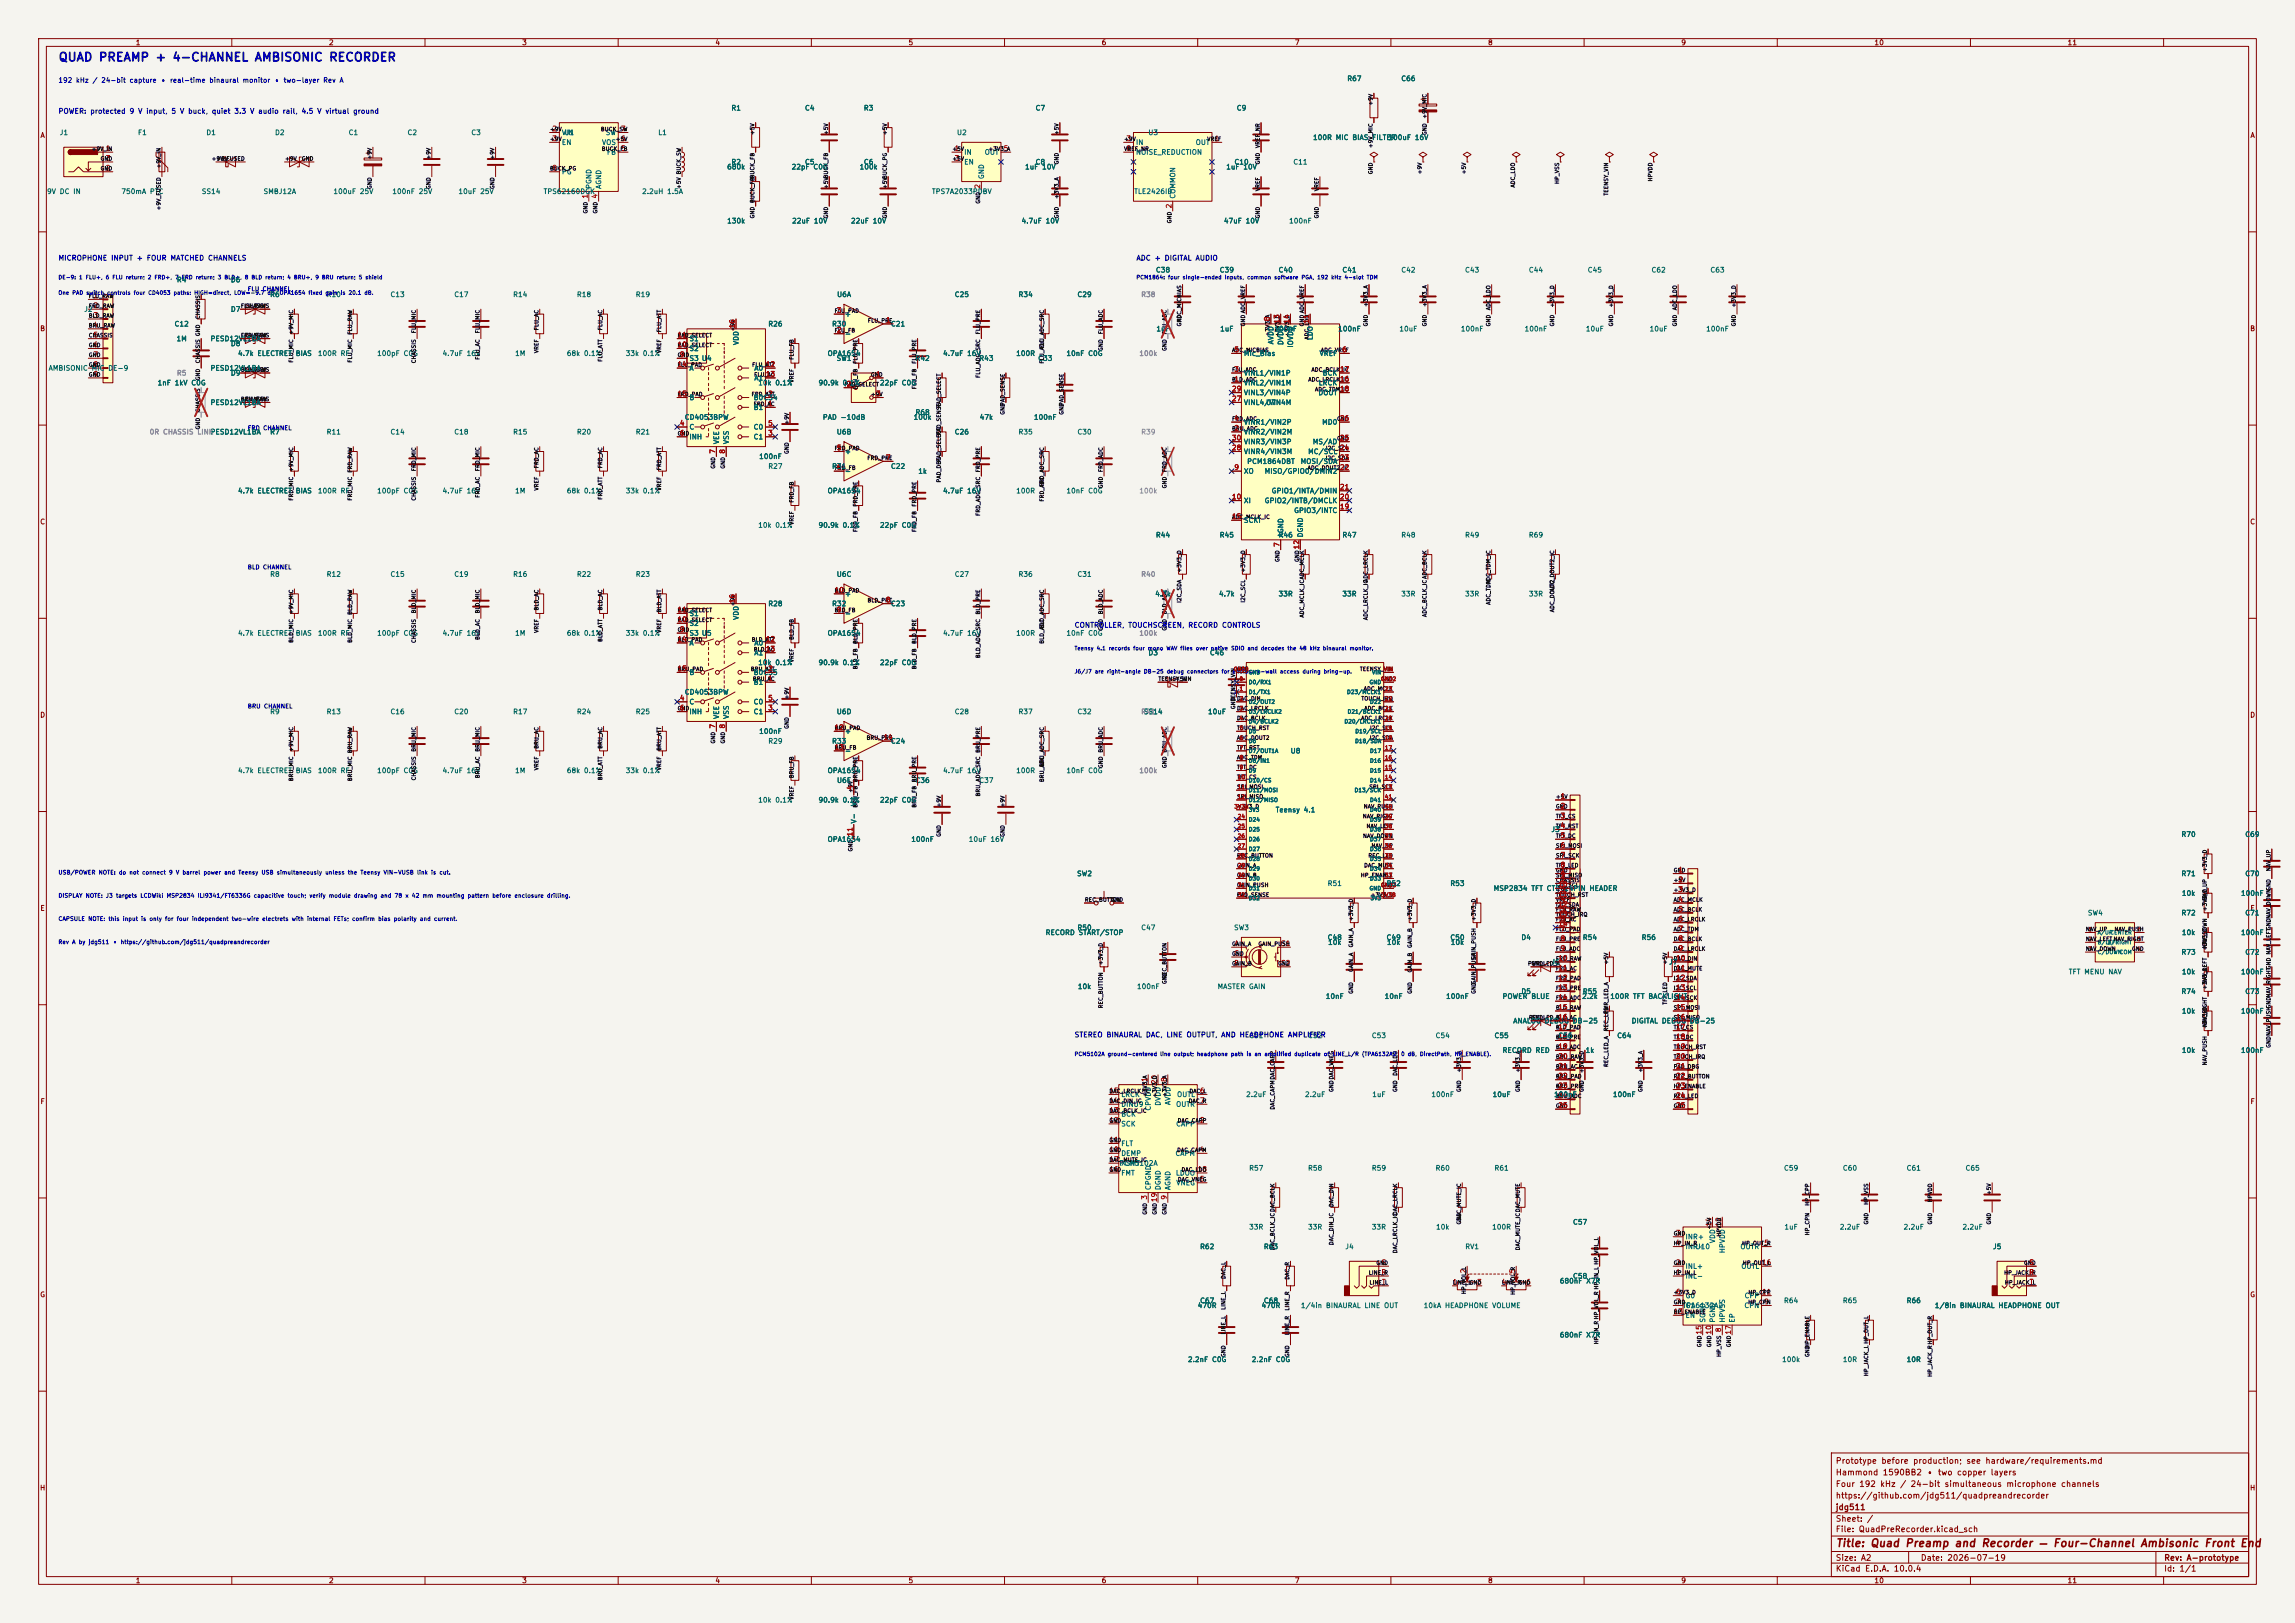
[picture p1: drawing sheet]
<svg xmlns="http://www.w3.org/2000/svg" width="594mm" height="420mm" viewBox="0 0 594 420" stroke-linecap="round" stroke-linejoin="round" font-family="sans-serif">
<defs><g id="words">
<text font-size="2.2" fill="#0000c2" x="15" y="16.4">QUAD PREAMP + 4-CHANNEL AMBISONIC RECORDER</text>
<text font-size="2" fill="#840000" x="475" y="400.8">Title: Quad Preamp and Recorder — Four-Channel Ambisonic Front End</text>
<g font-size="1.5" fill="#840000">
<text x="475" y="382.1">Hammond 1590BB2 • two copper layers</text>
<text x="475" y="379.1">Prototype before production; see hardware/requirements.md</text>
<text x="475" y="388.1">https://github.com/jdg511/quadpreandrecorder</text>
<text x="475" y="385.1">Four 192 kHz / 24-bit simultaneous microphone channels</text>
<text x="475" y="394.1">Sheet: /</text>
<text x="475" y="391.1">jdg511</text>
<text x="475" y="396.8">File: QuadPreRecorder.kicad_sch</text>
<text x="475" y="407">KiCad E.D.A. 10.0.4</text>
<text x="475" y="404.2">Size: A2</text>
<text x="497" y="404.2">Date: 2026-07-19</text>
<text x="560" y="404.2">Rev: A-prototype</text>
<text x="560" y="407">Id: 1/1</text>
</g>
<g font-size="1.3" fill="#840000">
<text x="35" y="12">1</text>
<text x="85" y="12">2</text>
<text x="135" y="12">3</text>
<text x="185" y="12">4</text>
<text x="235" y="12">5</text>
<text x="285" y="12">6</text>
<text x="335" y="12">7</text>
<text x="385" y="12">8</text>
<text x="435" y="12">9</text>
<text x="485" y="12">10</text>
<text x="535" y="12">11</text>
<text x="10.3" y="36">A</text>
<text x="582.3" y="36">A</text>
<text x="10.3" y="86">B</text>
<text x="582.3" y="86">B</text>
<text x="10.3" y="136">C</text>
<text x="582.3" y="136">C</text>
<text x="10.3" y="186">D</text>
<text x="582.3" y="186">D</text>
<text x="10.3" y="236">E</text>
<text x="582.3" y="236">E</text>
<text x="10.3" y="286">F</text>
<text x="582.3" y="286">F</text>
<text x="10.3" y="336">G</text>
<text x="582.3" y="336">G</text>
<text x="10.2" y="386">H</text>
<text x="582.2" y="386">H</text>
<text x="35" y="410">1</text>
<text x="85" y="410">2</text>
<text x="135" y="410">3</text>
<text x="185" y="410">4</text>
<text x="235" y="410">5</text>
<text x="285" y="410">6</text>
<text x="335" y="410">7</text>
<text x="385" y="410">8</text>
<text x="435" y="410">9</text>
<text x="485" y="410">10</text>
<text x="535" y="410">11</text>
</g>
<g font-size="1.3" fill="#0000c2">
<text x="15" y="21.7">192 kHz / 24-bit capture • real-time binaural monitor • two-layer Rev A</text>
<text x="15" y="29.7">POWER: protected 9 V input, 5 V buck, quiet 3.3 V audio rail, 4.5 V virtual ground</text>
<text x="15" y="67.7">MICROPHONE INPUT + FOUR MATCHED CHANNELS</text>
<text x="294" y="67.7">ADC + DIGITAL AUDIO</text>
<text x="278" y="162.7">CONTROLLER, TOUCHSCREEN, RECORD CONTROLS</text>
<text x="278" y="268.7">STEREO BINAURAL DAC, LINE OUTPUT, AND HEADPHONE AMPLIFIER</text>
</g>
<g font-size="1.3" fill="#006464">
<text x="348.6" y="21.3">R67</text>
<text x="362.5" y="21.3">C66</text>
<text x="189.2" y="28.9">R1</text>
<text x="208.2" y="28.9">C4</text>
<text x="223.4" y="28.9">R3</text>
<text x="267.9" y="28.9">C7</text>
<text x="320" y="28.9">C9</text>
<text x="15.3" y="35.3">J1</text>
<text x="35.6" y="35.3">F1</text>
<text x="53.3" y="35.3">D1</text>
<text x="71" y="35.3">D2</text>
<text x="90.1" y="35.3">C1</text>
<text x="105.3" y="35.3">C2</text>
<text x="121.8" y="35.3">C3</text>
<text x="145.3" y="35.3">VIN</text>
<text x="145.9" y="35.3">U1</text>
<text x="156.6" y="35.3">SW</text>
<text x="170.2" y="35.3">L1</text>
<text x="247.5" y="35.3">U2</text>
<text x="297.1" y="35.3">U3</text>
<text x="145.3" y="37.8">EN</text>
<text x="155.7" y="37.8">VOS</text>
<text x="157" y="40.3">FB</text>
<text x="249.4" y="40.3">IN</text>
<text x="254.7" y="40.3">OUT</text>
<text x="293.9" y="37.8">IN</text>
<text x="293.9" y="40.3">NOISE_REDUCTION</text>
<text x="309.4" y="37.8">OUT</text>
<text x="339.7" y="36.5">100R MIC BIAS FILTER</text>
<text x="359.2" y="36.5">100uF 16V</text>
<text x="145.3" y="45.4">PG</text>
<text x="188.1" y="44.2">680k</text>
<text x="189.2" y="42.9">R2</text>
<text x="204.8" y="44.2">22pF C0G</text>
<text x="208.2" y="42.9">C5</text>
<text x="222.4" y="44.2">100k</text>
<text x="223.4" y="42.9">C6</text>
<text x="249.4" y="42.9">EN</text>
<text x="255" y="46.5" transform="rotate(-90 255 46.5)">GND</text>
<text x="265.2" y="44.2">1uF 10V</text>
<text x="267.9" y="42.9">C8</text>
<text x="317.2" y="44.2">1uF 10V</text>
<text x="319.4" y="42.9">C10</text>
<text x="334.6" y="42.9">C11</text>
<text x="12.1" y="50.5">9V DC IN</text>
<text x="31.3" y="50.5">750mA PTC</text>
<text x="52.1" y="50.5">SS14</text>
<text x="68.1" y="50.5">SMBJ12A</text>
<text x="86.2" y="50.5">100uF 25V</text>
<text x="101.4" y="50.5">100nF 25V</text>
<text x="118.5" y="50.5">10uF 25V</text>
<text x="140.6" y="50.5">TPS62160DGK</text>
<text x="153.4" y="49" transform="rotate(-90 153.4 49)">PGND</text>
<text x="155.9" y="49" transform="rotate(-90 155.9 49)">AGND</text>
<text x="166.1" y="50.5">2.2uH 1.5A</text>
<text x="241.1" y="50.5">TPS7A2033PDBV</text>
<text x="293.4" y="50.5">TLE2426ID</text>
<text x="304.5" y="51.6" transform="rotate(-90 304.5 51.6)">COMMON</text>
<text x="188.1" y="58.1">130k</text>
<text x="204.9" y="58.1">22uF 10V</text>
<text x="220.1" y="58.1">22uF 10V</text>
<text x="264.3" y="58.1">4.7uF 10V</text>
<text x="316.6" y="58.1">47uF 10V</text>
<text x="333.5" y="58.1">100nF</text>
<text x="299" y="70.8">C38</text>
<text x="315.6" y="70.8">C39</text>
<text x="330.8" y="70.8">C40</text>
<text x="347.3" y="70.8">C41</text>
<text x="362.5" y="70.8">C42</text>
<text x="379.1" y="70.8">C43</text>
<text x="395.6" y="70.8">C44</text>
<text x="410.8" y="70.8">C45</text>
<text x="427.3" y="70.8">C62</text>
<text x="442.6" y="70.8">C63</text>
<text x="45.6" y="73.4">R4</text>
<text x="59.6" y="73.4">D6</text>
<text x="69.8" y="77.2">R6</text>
<text x="84.4" y="77.2">R10</text>
<text x="100.9" y="77.2">C13</text>
<text x="117.4" y="77.2">C17</text>
<text x="132.7" y="77.2">R14</text>
<text x="149.2" y="77.2">R18</text>
<text x="164.4" y="77.2">R19</text>
<text x="216.5" y="77.2">U6A</text>
<text x="247" y="77.2">C25</text>
<text x="263.5" y="77.2">R34</text>
<text x="278.7" y="77.2">C29</text>
<text x="21.7" y="81">J2</text>
<text x="59.6" y="81">D7</text>
<text x="218.6" y="82.3">+</text>
<text x="45" y="84.8">C12</text>
<text x="45.6" y="88.6">1M</text>
<text x="54.4" y="88.6">PESD12VL1BA</text>
<text x="59.6" y="89.9">D8</text>
<text x="178.3" y="88.6">S1</text>
<text x="191.5" y="89.4" transform="rotate(-90 191.5 89.4)">VDD</text>
<text x="198.7" y="84.8">R26</text>
<text x="215.2" y="84.8">R30</text>
<text x="218.6" y="87.3">-</text>
<text x="230.5" y="84.8">C21</text>
<text x="299.2" y="86.1">1uF</text>
<text x="315.7" y="86.1">1uF</text>
<text x="329.7" y="86.1">100nF</text>
<text x="329.9" y="89.2" transform="rotate(-90 329.9 89.2)">AVDD</text>
<text x="332.4" y="89.4" transform="rotate(-90 332.4 89.4)">DVDD</text>
<text x="340.1" y="88.2" transform="rotate(-90 340.1 88.2)">LDO</text>
<text x="346.2" y="86.1">100nF</text>
<text x="362.1" y="86.1">10uF</text>
<text x="378" y="86.1">100nF</text>
<text x="394.5" y="86.1">100nF</text>
<text x="410.3" y="86.1">10uF</text>
<text x="426.8" y="86.1">10uF</text>
<text x="441.5" y="86.1">100nF</text>
<text x="61.5" y="92.4">4.7k ELECTRET BIAS</text>
<text x="82.1" y="92.4">100R RF</text>
<text x="97.5" y="92.4">100pF C0G</text>
<text x="114.4" y="92.4">4.7uF 16V</text>
<text x="133.2" y="92.4">1M</text>
<text x="146.6" y="92.4">68k 0.1%</text>
<text x="161.8" y="92.4">33k 0.1%</text>
<text x="178.3" y="93.7">S3 U4</text>
<text x="178.3" y="91.1">S2</text>
<text x="214.1" y="92.4">OPA1654</text>
<text x="216.4" y="93.7">SW1</text>
<text x="236.8" y="93.7">R42</text>
<text x="244" y="92.4">4.7uF 16V</text>
<text x="253.3" y="93.7">R43</text>
<text x="262.9" y="92.4">100R</text>
<text x="268.6" y="93.7">C33</text>
<text x="275.9" y="92.4">10nF C0G</text>
<text x="321.8" y="92.4">Mic_Bias</text>
<text x="335" y="90.1" transform="rotate(-90 335 90.1)">IOVDD</text>
<text x="341.4" y="92.4">VREF</text>
<text x="12.4" y="96.2">AMBISONIC MIC DE-9</text>
<text x="40.7" y="100">1nF 1kV C0G</text>
<text x="54.4" y="96.2">PESD12VL1BA</text>
<text x="59.6" y="97.5">D9</text>
<text x="178.3" y="96.2">A</text>
<text x="195.1" y="96.2">A0</text>
<text x="195.1" y="98.8">A1</text>
<text x="196.1" y="100">10k 0.1%</text>
<text x="211.7" y="100">90.9k 0.1%</text>
<text x="227.6" y="100">22pF C0G</text>
<text x="321.8" y="100">VINL2/VIN1M</text>
<text x="321.8" y="97.5">VINL1/VIN1P</text>
<text x="341.2" y="100">LRCK</text>
<text x="342.2" y="97.5">BCK</text>
<text x="54.4" y="105.1">PESD12VL1BA</text>
<text x="178.3" y="103.8">B</text>
<text x="194.9" y="106.4">B1</text>
<text x="194.9" y="103.8">B0C34</text>
<text x="236.8" y="107.7">R68</text>
<text x="321.8" y="105.1">VINL4/VIN4M</text>
<text x="321.8" y="102.6">VINL3/VIN4P</text>
<text x="327.6" y="105.1">U7</text>
<text x="341.1" y="102.6">DOUT</text>
<text x="54.4" y="112.7">PESD12VL1BA</text>
<text x="69.8" y="112.7">R7</text>
<text x="84.4" y="112.7">R11</text>
<text x="100.9" y="112.7">C14</text>
<text x="117.4" y="112.7">C18</text>
<text x="132.7" y="112.7">R15</text>
<text x="149.2" y="112.7">R20</text>
<text x="164.4" y="112.7">R21</text>
<text x="177.1" y="108.9">CD4053BPW</text>
<text x="178.3" y="111.5">C</text>
<text x="194.9" y="111.5">C0</text>
<text x="212.8" y="108.9">PAD -10dB</text>
<text x="216.4" y="112.7">U6B</text>
<text x="236.3" y="108.9">100k</text>
<text x="247" y="112.7">C26</text>
<text x="253.4" y="108.9">47k</text>
<text x="263.5" y="112.7">R35</text>
<text x="267.5" y="108.9">100nF</text>
<text x="278.7" y="112.7">C30</text>
<text x="321.8" y="112.7">VINR2/VIN2M</text>
<text x="321.8" y="110.2">VINR1/VIN2P</text>
<text x="342.1" y="110.2">MD0</text>
<text x="178.3" y="114">INH</text>
<text x="186.4" y="115.1" transform="rotate(-90 186.4 115.1)">VEE</text>
<text x="188.9" y="115.1" transform="rotate(-90 188.9 115.1)">VSS</text>
<text x="194.9" y="114">C1</text>
<text x="196.4" y="119.1">100nF</text>
<text x="218.6" y="117.8">+</text>
<text x="321.8" y="117.8">VINR4/VIN3M</text>
<text x="321.8" y="115.3">VINR3/VIN3P</text>
<text x="338.4" y="117.8">MC/SCL</text>
<text x="339.6" y="115.3">MS/AD</text>
<text x="198.7" y="121.6">R27</text>
<text x="215.2" y="121.6">R31</text>
<text x="218.6" y="122.9">-</text>
<text x="230.5" y="121.6">C22</text>
<text x="237.5" y="122.9">1k</text>
<text x="321.8" y="122.9">XO</text>
<text x="322.7" y="120.4">PCM1864DBT</text>
<text x="327.2" y="122.9">MISO/GPIO0/DMIN2</text>
<text x="336.5" y="120.4">MOSI/SDA</text>
<text x="61.5" y="128">4.7k ELECTRET BIAS</text>
<text x="82.1" y="128">100R RF</text>
<text x="97.5" y="128">100pF C0G</text>
<text x="114.4" y="128">4.7uF 16V</text>
<text x="133.2" y="128">1M</text>
<text x="146.6" y="128">68k 0.1%</text>
<text x="161.8" y="128">33k 0.1%</text>
<text x="214.1" y="128">OPA1654</text>
<text x="244" y="128">4.7uF 16V</text>
<text x="262.9" y="128">100R</text>
<text x="275.9" y="128">10nF C0G</text>
<text x="321.8" y="130.5">XI</text>
<text x="327.2" y="130.5">GPIO2/INTB/DMCLK</text>
<text x="329" y="128">GPIO1/INTA/DMIN</text>
<text x="196.1" y="136.9">10k 0.1%</text>
<text x="211.7" y="136.9">90.9k 0.1%</text>
<text x="227.6" y="136.9">22pF C0G</text>
<text x="321.8" y="135.6">SCKI</text>
<text x="334.8" y="133.1">GPIO3/INTC</text>
<text x="299" y="139.4">R44</text>
<text x="315.6" y="139.4">R45</text>
<text x="330.8" y="139.4">R46</text>
<text x="332.4" y="139.2" transform="rotate(-90 332.4 139.2)">AGND</text>
<text x="337.5" y="139.2" transform="rotate(-90 337.5 139.2)">DGND</text>
<text x="347.3" y="139.4">R47</text>
<text x="362.5" y="139.4">R48</text>
<text x="379.1" y="139.4">R49</text>
<text x="395.6" y="139.4">R69</text>
<text x="69.8" y="149.6">R8</text>
<text x="84.4" y="149.6">R12</text>
<text x="100.9" y="149.6">C15</text>
<text x="117.4" y="149.6">C19</text>
<text x="132.7" y="149.6">R16</text>
<text x="149.2" y="149.6">R22</text>
<text x="164.4" y="149.6">R23</text>
<text x="216.4" y="149.6">U6C</text>
<text x="247" y="149.6">C27</text>
<text x="263.5" y="149.6">R36</text>
<text x="278.7" y="149.6">C31</text>
<text x="218.6" y="154.6">+</text>
<text x="298.9" y="154.6">4.7k</text>
<text x="315.4" y="154.6">4.7k</text>
<text x="330.8" y="154.6">33R</text>
<text x="347.3" y="154.6">33R</text>
<text x="362.5" y="154.6">33R</text>
<text x="379.1" y="154.6">33R</text>
<text x="395.6" y="154.6">33R</text>
<text x="178.3" y="159.7">S1</text>
<text x="191.5" y="160.5" transform="rotate(-90 191.5 160.5)">VDD</text>
<text x="198.7" y="157.2">R28</text>
<text x="215.2" y="157.2">R32</text>
<text x="218.6" y="159.7">-</text>
<text x="230.5" y="157.2">C23</text>
<text x="61.5" y="164.8">4.7k ELECTRET BIAS</text>
<text x="82.1" y="164.8">100R RF</text>
<text x="97.5" y="164.8">100pF C0G</text>
<text x="114.4" y="164.8">4.7uF 16V</text>
<text x="133.2" y="164.8">1M</text>
<text x="146.6" y="164.8">68k 0.1%</text>
<text x="161.8" y="164.8">33k 0.1%</text>
<text x="178.3" y="164.8">S3 U5</text>
<text x="178.3" y="162.3">S2</text>
<text x="178.3" y="167.3">A</text>
<text x="195.1" y="167.3">A0</text>
<text x="214.1" y="164.8">OPA1654</text>
<text x="244" y="164.8">4.7uF 16V</text>
<text x="262.9" y="164.8">100R</text>
<text x="275.9" y="164.8">10nF C0G</text>
<text x="195.1" y="169.9">A1</text>
<text x="196.1" y="172.4">10k 0.1%</text>
<text x="211.7" y="172.4">90.9k 0.1%</text>
<text x="227.6" y="172.4">22pF C0G</text>
<text x="297.1" y="169.9">D3</text>
<text x="313" y="169.9">C46</text>
<text x="178.3" y="175">B</text>
<text x="194.9" y="177.5">B1</text>
<text x="194.9" y="175">B0C35</text>
<text x="69.8" y="185.1">R9</text>
<text x="84.4" y="185.1">R13</text>
<text x="100.9" y="185.1">C16</text>
<text x="117.4" y="185.1">C20</text>
<text x="132.7" y="185.1">R17</text>
<text x="149.2" y="185.1">R24</text>
<text x="164.4" y="185.1">R25</text>
<text x="177.1" y="180">CD4053BPW</text>
<text x="178.3" y="182.6">C</text>
<text x="178.3" y="185.1">INH</text>
<text x="194.9" y="185.1">C1</text>
<text x="194.9" y="182.6">C0</text>
<text x="216.4" y="185.1">U6D</text>
<text x="247" y="185.1">C28</text>
<text x="263.5" y="185.1">R37</text>
<text x="278.7" y="185.1">C32</text>
<text x="295.9" y="185.1">SS14</text>
<text x="312.5" y="185.1">10uF</text>
<text x="186.4" y="186.2" transform="rotate(-90 186.4 186.2)">VEE</text>
<text x="188.9" y="186.2" transform="rotate(-90 188.9 186.2)">VSS</text>
<text x="196.4" y="190.2">100nF</text>
<text x="218.6" y="190.2">+</text>
<text x="198.7" y="192.7">R29</text>
<text x="215.2" y="192.7">R33</text>
<text x="218.6" y="195.3">-</text>
<text x="230.5" y="192.7">C24</text>
<text x="333.9" y="195.3">U8</text>
<text x="61.5" y="200.4">4.7k ELECTRET BIAS</text>
<text x="82.1" y="200.4">100R RF</text>
<text x="97.5" y="200.4">100pF C0G</text>
<text x="114.4" y="200.4">4.7uF 16V</text>
<text x="133.2" y="200.4">1M</text>
<text x="146.6" y="200.4">68k 0.1%</text>
<text x="161.8" y="200.4">33k 0.1%</text>
<text x="214.1" y="200.4">OPA1654</text>
<text x="216.5" y="202.9">U6E</text>
<text x="236.8" y="202.9">C36</text>
<text x="244" y="200.4">4.7uF 16V</text>
<text x="253.3" y="202.9">C37</text>
<text x="262.9" y="200.4">100R</text>
<text x="275.9" y="200.4">10nF C0G</text>
<text x="196.1" y="208">10k 0.1%</text>
<text x="211.7" y="208">90.9k 0.1%</text>
<text x="222" y="208.7" transform="rotate(-90 222 208.7)">V+</text>
<text x="227.6" y="208">22pF C0G</text>
<text x="222" y="213.2" transform="rotate(-90 222 213.2)">V-</text>
<text x="330" y="210.5">Teensy 4.1</text>
<text x="401.4" y="215.6">J3</text>
<text x="214.1" y="218.1">OPA1654</text>
<text x="235.7" y="218.1">100nF</text>
<text x="250.6" y="218.1">10uF 16V</text>
<text x="564.5" y="216.9">R70</text>
<text x="581" y="216.9">C69</text>
<text x="278.6" y="227">SW2</text>
<text x="564.5" y="227">R71</text>
<text x="581" y="227">C70</text>
<text x="343.5" y="229.6">R51</text>
<text x="358.7" y="229.6">R52</text>
<text x="375.2" y="229.6">R53</text>
<text x="386.5" y="230.8">MSP2834 TFT CTP314PIN HEADER</text>
<text x="564.6" y="232.1">10k</text>
<text x="579.9" y="232.1">100nF</text>
<text x="540.3" y="237.2">SW4</text>
<text x="564.5" y="237.2">R72</text>
<text x="581" y="237.2">C71</text>
<text x="270.5" y="242.3">RECORD START/STOP</text>
<text x="278.7" y="241">R50</text>
<text x="295.2" y="241">C47</text>
<text x="319.3" y="241">SW3</text>
<text x="343.5" y="243.5">C48</text>
<text x="343.6" y="244.8">10k</text>
<text x="358.7" y="243.5">C49</text>
<text x="358.9" y="244.8">10k</text>
<text x="375.2" y="243.5">C50</text>
<text x="375.4" y="244.8">10k</text>
<text x="393.6" y="243.5">D4</text>
<text x="409.5" y="243.5">R54</text>
<text x="424.8" y="243.5">R56</text>
<text x="564.6" y="242.3">10k</text>
<text x="579.9" y="242.3">100nF</text>
<text x="401.4" y="249.9">J6</text>
<text x="431.9" y="249.9">J7</text>
<text x="564.5" y="247.4">R73</text>
<text x="581" y="247.4">C72</text>
<text x="278.8" y="256.2">10k</text>
<text x="294.1" y="256.2">100nF</text>
<text x="315" y="256.2">MASTER GAIN</text>
<text x="393.6" y="257.5">D5</text>
<text x="409.5" y="257.5">R55</text>
<text x="535.3" y="252.4">TFT MENU NAV</text>
<text x="564.5" y="257.5">R74</text>
<text x="564.6" y="252.4">10k</text>
<text x="579.9" y="252.4">100nF</text>
<text x="581" y="257.5">C73</text>
<text x="343" y="258.8">10nF</text>
<text x="358.3" y="258.8">10nF</text>
<text x="374.2" y="258.8">100nF</text>
<text x="388.8" y="258.8">POWER BLUE</text>
<text x="409.4" y="258.8">2.2k</text>
<text x="416.6" y="258.8">100R TFT BACKLIGHT</text>
<text x="564.6" y="262.6">10k</text>
<text x="579.9" y="262.6">100nF</text>
<text x="323.2" y="268.9">C51</text>
<text x="338.4" y="268.9">C52</text>
<text x="354.9" y="268.9">C53</text>
<text x="371.4" y="268.9">C54</text>
<text x="386.7" y="268.9">C55</text>
<text x="391.5" y="265.1">ANALOG</text>
<text x="399.6" y="265.1">DEBUG</text>
<text x="403.2" y="268.9">C56</text>
<text x="406.9" y="265.1">DB-25</text>
<text x="418.4" y="268.9">C64</text>
<text x="422.2" y="265.1">DIGITAL DEBUG</text>
<text x="437.2" y="265.1">DB-25</text>
<text x="388.8" y="272.8">RECORD RED</text>
<text x="410.3" y="272.8">1k</text>
<text x="564.6" y="272.8">10k</text>
<text x="579.9" y="272.8">100nF</text>
<text x="290.1" y="286.7">DINU9</text>
<text x="290.1" y="284.2">LRCK</text>
<text x="298.2" y="287.5" transform="rotate(-90 298.2 287.5)">CPVDD</text>
<text x="300.7" y="286.3" transform="rotate(-90 300.7 286.3)">DVDD</text>
<text x="303.2" y="286.1" transform="rotate(-90 303.2 286.1)">AVDD</text>
<text x="304.3" y="286.7">OUTR</text>
<text x="304.5" y="284.2">OUTL</text>
<text x="322.4" y="284.2">2.2uF</text>
<text x="337.6" y="284.2">2.2uF</text>
<text x="355" y="284.2">1uF</text>
<text x="370.3" y="284.2">100nF</text>
<text x="386.2" y="284.2">10uF</text>
<text x="402.1" y="284.2">100nF</text>
<text x="417.3" y="284.2">100nF</text>
<text x="290.1" y="291.8">SCK</text>
<text x="290.1" y="289.3">BCK</text>
<text x="304.3" y="291.8">CAPP</text>
<text x="290.1" y="299.4">DEMP</text>
<text x="290.1" y="296.9">FLT</text>
<text x="304.1" y="299.4">CAPM</text>
<text x="289.6" y="302">PCM5102A</text>
<text x="290.1" y="304.5">FMT</text>
<text x="290.1" y="302">XSMT</text>
<text x="304.2" y="304.5">LDOO</text>
<text x="323.2" y="303.2">R57</text>
<text x="338.4" y="303.2">R58</text>
<text x="354.9" y="303.2">R59</text>
<text x="371.4" y="303.2">R60</text>
<text x="386.7" y="303.2">R61</text>
<text x="461.6" y="303.2">C59</text>
<text x="476.8" y="303.2">C60</text>
<text x="493.4" y="303.2">C61</text>
<text x="508.6" y="303.2">C65</text>
<text x="298.2" y="308.1" transform="rotate(-90 298.2 308.1)">CPGND</text>
<text x="300.7" y="308.1" transform="rotate(-90 300.7 308.1)">DGND</text>
<text x="303.2" y="308.1" transform="rotate(-90 303.2 308.1)">AGND</text>
<text x="304.3" y="307">VNEG</text>
<text x="407" y="317.2">C57</text>
<text x="310.5" y="323.6">R62</text>
<text x="323.2" y="318.5">33R</text>
<text x="327" y="323.6">R63</text>
<text x="338.4" y="318.5">33R</text>
<text x="348.1" y="323.6">J4</text>
<text x="354.9" y="318.5">33R</text>
<text x="371.6" y="318.5">10k</text>
<text x="379.1" y="323.6">RV1</text>
<text x="386.1" y="318.5">100R</text>
<text x="436.1" y="321">INR+</text>
<text x="436.1" y="323.6">INR-</text>
<text x="438.7" y="323.6">U10</text>
<text x="444.2" y="321.8" transform="rotate(-90 444.2 321.8)">VDD</text>
<text x="450.3" y="323.6">OUTR</text>
<text x="461.7" y="318.5">1uF</text>
<text x="476.1" y="318.5">2.2uF</text>
<text x="492.6" y="318.5">2.2uF</text>
<text x="507.8" y="318.5">2.2uF</text>
<text x="515.7" y="323.6">J5</text>
<text x="436.1" y="328.6">INL+</text>
<text x="446.7" y="324.4" transform="rotate(-90 446.7 324.4)">HPVDD</text>
<text x="450.6" y="328.6">OUTL</text>
<text x="403.6" y="332.4">680nF X7R</text>
<text x="407" y="331.2">C58</text>
<text x="436.1" y="331.2">INL-</text>
<text x="309.9" y="338.8">470R</text>
<text x="310.5" y="337.5">C67</text>
<text x="326.4" y="338.8">470R</text>
<text x="327" y="337.5">C68</text>
<text x="336.6" y="338.8">1/4in BINAURAL LINE OUT</text>
<text x="368.3" y="338.8">10kA HEADPHONE VOLUME</text>
<text x="435.4" y="338.8">TPA6132A2</text>
<text x="436.1" y="336.3">G0</text>
<text x="436.1" y="338.8">G1</text>
<text x="436.1" y="341.3">EN</text>
<text x="451.3" y="338.8">CPN</text>
<text x="451.4" y="336.3">CPP</text>
<text x="461.6" y="337.5">R64</text>
<text x="476.8" y="337.5">R65</text>
<text x="493.4" y="337.5">R66</text>
<text x="500.6" y="338.8">1/8in BINAURAL HEADPHONE OUT</text>
<text x="403.6" y="346.4">680nF X7R</text>
<text x="441.7" y="342.4" transform="rotate(-90 441.7 342.4)">SGND</text>
<text x="444.2" y="342.4" transform="rotate(-90 444.2 342.4)">PGND</text>
<text x="446.7" y="342.4" transform="rotate(-90 446.7 342.4)">HPVSS</text>
<text x="449.3" y="342.4" transform="rotate(-90 449.3 342.4)">EP</text>
<text x="307.3" y="352.8">2.2nF C0G</text>
<text x="323.8" y="352.8">2.2nF C0G</text>
<text x="461.1" y="352.8">100k</text>
<text x="476.8" y="352.8">10R</text>
<text x="493.4" y="352.8">10R</text>
</g>
<g font-size="1.3" fill="#a90000">
<text x="142.8" y="34.3">2</text>
<text x="160.6" y="34.3">7</text>
<text x="27.2" y="39.3">1</text>
<text x="27.2" y="41.9">3</text>
<text x="142.8" y="36.8">3</text>
<text x="160.6" y="39.3">5</text>
<text x="160.6" y="36.8">6</text>
<text x="246.9" y="39.3">1</text>
<text x="246.9" y="41.9">3</text>
<text x="259.6" y="39.3">5</text>
<text x="291.4" y="36.8">3</text>
<text x="291.4" y="39.3">8</text>
<text x="314.3" y="36.8">1</text>
<text x="27.2" y="44.4">2</text>
<text x="142.8" y="44.4">8</text>
<text x="152.4" y="51.5" transform="rotate(-90 152.4 51.5)">1</text>
<text x="154.9" y="51.5" transform="rotate(-90 154.9 51.5)">4</text>
<text x="254" y="49" transform="rotate(-90 254 49)">2</text>
<text x="303.5" y="54" transform="rotate(-90 303.5 54)">2</text>
<text x="24.1" y="77.4">1</text>
<text x="24.1" y="80">2</text>
<text x="24.1" y="82.5">3</text>
<text x="216.5" y="81.3">3</text>
<text x="229.2" y="83.8">1</text>
<text x="328.9" y="83.3" transform="rotate(-90 328.9 83.3)">8</text>
<text x="331.4" y="83.9" transform="rotate(-90 331.4 83.9)">13</text>
<text x="334" y="83.9" transform="rotate(-90 334 83.9)">14</text>
<text x="339.1" y="83.9" transform="rotate(-90 339.1 83.9)">11</text>
<text x="24.1" y="85.1">4</text>
<text x="24.1" y="87.6">5</text>
<text x="175.2" y="87.6">11</text>
<text x="190.5" y="85.1" transform="rotate(-90 190.5 85.1)">16</text>
<text x="216.5" y="86.3">2</text>
<text x="24.1" y="90.1">6</text>
<text x="24.1" y="92.7">7</text>
<text x="24.1" y="95.2">8</text>
<text x="175.2" y="90.1">10</text>
<text x="175.2" y="95.2">14</text>
<text x="175.8" y="92.7">9</text>
<text x="198.1" y="95.2">12</text>
<text x="319.3" y="91.4">5</text>
<text x="347.3" y="91.4">6</text>
<text x="24.1" y="97.8">9</text>
<text x="198.1" y="97.8">13</text>
<text x="219" y="100.3">2</text>
<text x="226.6" y="97.8">1</text>
<text x="318.7" y="101.6">29</text>
<text x="319.3" y="99">1</text>
<text x="319.3" y="96.5">3</text>
<text x="346.7" y="99">16</text>
<text x="346.7" y="96.5">17</text>
<text x="346.7" y="101.6">18</text>
<text x="175.2" y="102.8">15</text>
<text x="198.7" y="105.4">1</text>
<text x="198.7" y="102.8">2</text>
<text x="226.6" y="102.8">3</text>
<text x="318.7" y="104.1">27</text>
<text x="175.8" y="110.5">4</text>
<text x="175.8" y="113">6</text>
<text x="198.7" y="113">3</text>
<text x="198.7" y="110.5">5</text>
<text x="319.3" y="111.7">2</text>
<text x="319.3" y="109.2">4</text>
<text x="346.7" y="109.2">26</text>
<text x="185.4" y="117.5" transform="rotate(-90 185.4 117.5)">7</text>
<text x="187.9" y="117.5" transform="rotate(-90 187.9 117.5)">8</text>
<text x="216.5" y="116.8">5</text>
<text x="229.2" y="119.4">7</text>
<text x="318.7" y="116.8">28</text>
<text x="318.7" y="114.3">30</text>
<text x="346.7" y="114.3">25</text>
<text x="346.7" y="119.4">23</text>
<text x="346.7" y="116.8">24</text>
<text x="216.5" y="121.9">6</text>
<text x="319.3" y="121.9">9</text>
<text x="346.7" y="121.9">22</text>
<text x="318.7" y="129.5">10</text>
<text x="346.7" y="129.5">20</text>
<text x="346.7" y="127">21</text>
<text x="318.7" y="134.6">15</text>
<text x="346.7" y="132.1">19</text>
<text x="331.4" y="141.7" transform="rotate(-90 331.4 141.7)">7</text>
<text x="336.5" y="142.3" transform="rotate(-90 336.5 142.3)">12</text>
<text x="215.9" y="153.6">10</text>
<text x="175.2" y="161.3">10</text>
<text x="175.2" y="158.7">11</text>
<text x="190.5" y="156.3" transform="rotate(-90 190.5 156.3)">16</text>
<text x="216.5" y="158.7">9</text>
<text x="229.2" y="156.2">8</text>
<text x="175.2" y="166.3">14</text>
<text x="175.8" y="163.8">9</text>
<text x="198.1" y="166.3">12</text>
<text x="175.2" y="174">15</text>
<text x="198.1" y="168.9">13</text>
<text x="198.7" y="174">2</text>
<text x="198.7" y="176.5">1</text>
<text x="175.8" y="181.6">4</text>
<text x="175.8" y="184.1">6</text>
<text x="198.7" y="184.1">3</text>
<text x="198.7" y="181.6">5</text>
<text x="185.4" y="188.7" transform="rotate(-90 185.4 188.7)">7</text>
<text x="187.9" y="188.7" transform="rotate(-90 187.9 188.7)">8</text>
<text x="215.9" y="189.2">12</text>
<text x="228.6" y="191.7">14</text>
<text x="215.9" y="194.3">13</text>
<text x="221" y="204.5" transform="rotate(-90 221 204.5)">4</text>
<text x="403.8" y="207">1</text>
<text x="403.8" y="209.5">2</text>
<text x="403.8" y="212.1">3</text>
<text x="403.8" y="214.6">4</text>
<text x="221" y="216.6" transform="rotate(-90 221 216.6)">11</text>
<text x="403.8" y="217.1">5</text>
<text x="403.8" y="219.7">6</text>
<text x="403.8" y="226">1</text>
<text x="403.8" y="222.2">7</text>
<text x="403.8" y="224.8">8</text>
<text x="403.8" y="227.3">9</text>
<text x="434.3" y="226">1</text>
<text x="403.2" y="229.8">10</text>
<text x="403.2" y="232.4">11</text>
<text x="403.8" y="228.6">2</text>
<text x="403.8" y="233.7">4</text>
<text x="434.3" y="228.6">2</text>
<text x="434.3" y="231.1">3</text>
<text x="434.3" y="233.7">4</text>
<text x="403.2" y="234.9">12</text>
<text x="403.2" y="237.5">13</text>
<text x="403.8" y="236.2">5</text>
<text x="403.8" y="238.7">6</text>
<text x="434.3" y="236.2">5</text>
<text x="434.3" y="238.7">6</text>
<text x="319.4" y="245.1">A</text>
<text x="331.4" y="245.1">S1</text>
<text x="403.2" y="240">14</text>
<text x="403.8" y="241.3">7</text>
<text x="403.8" y="243.8">8</text>
<text x="434.3" y="241.3">7</text>
<text x="434.3" y="243.8">8</text>
<text x="319.3" y="250.2">B</text>
<text x="319.3" y="247.6">C</text>
<text x="331.4" y="250.2">S2</text>
<text x="403.2" y="248.9">10</text>
<text x="403.2" y="251.4">11</text>
<text x="403.8" y="246.4">9</text>
<text x="433.7" y="248.9">10</text>
<text x="433.7" y="251.4">11</text>
<text x="434.3" y="246.4">9</text>
<text x="403.2" y="254">12</text>
<text x="403.2" y="256.5">13</text>
<text x="433.7" y="254">12</text>
<text x="433.7" y="256.5">13</text>
<text x="403.2" y="259.1">14</text>
<text x="403.2" y="261.6">15</text>
<text x="433.7" y="259.1">14</text>
<text x="433.7" y="261.6">15</text>
<text x="403.2" y="264.1">16</text>
<text x="403.2" y="266.7">17</text>
<text x="403.2" y="269.2">18</text>
<text x="433.7" y="264.1">16</text>
<text x="433.7" y="266.7">17</text>
<text x="433.7" y="269.2">18</text>
<text x="403.2" y="271.8">19</text>
<text x="403.2" y="274.3">20</text>
<text x="433.7" y="271.8">19</text>
<text x="433.7" y="274.3">20</text>
<text x="297.2" y="280.1" transform="rotate(-90 297.2 280.1)">1</text>
<text x="299.7" y="280.7" transform="rotate(-90 299.7 280.7)">20</text>
<text x="302.2" y="280.1" transform="rotate(-90 302.2 280.1)">8</text>
<text x="403.2" y="276.8">21</text>
<text x="403.2" y="279.4">22</text>
<text x="403.2" y="281.9">23</text>
<text x="433.7" y="276.8">21</text>
<text x="433.7" y="279.4">22</text>
<text x="433.7" y="281.9">23</text>
<text x="287" y="285.7">14</text>
<text x="287" y="283.2">15</text>
<text x="310.4" y="283.2">6</text>
<text x="310.4" y="285.7">7</text>
<text x="403.2" y="284.5">24</text>
<text x="403.2" y="287">25</text>
<text x="433.7" y="284.5">24</text>
<text x="433.7" y="287">25</text>
<text x="287" y="290.8">12</text>
<text x="287" y="288.3">13</text>
<text x="310.4" y="290.8">2</text>
<text x="287" y="298.4">10</text>
<text x="287" y="295.9">11</text>
<text x="310.4" y="298.4">4</text>
<text x="287" y="303.5">16</text>
<text x="287" y="301">17</text>
<text x="309.8" y="303.5">18</text>
<text x="297.2" y="310.6" transform="rotate(-90 297.2 310.6)">3</text>
<text x="299.7" y="311.2" transform="rotate(-90 299.7 311.2)">19</text>
<text x="302.2" y="310.6" transform="rotate(-90 302.2 310.6)">9</text>
<text x="310.4" y="306">5</text>
<text x="443.2" y="317.5" transform="rotate(-90 443.2 317.5)">14</text>
<text x="445.7" y="317.5" transform="rotate(-90 445.7 317.5)">12</text>
<text x="433.6" y="320">3</text>
<text x="433.6" y="322.6">4</text>
<text x="456.5" y="322.6">5</text>
<text x="357.4" y="327.6">S</text>
<text x="379.7" y="329.6" transform="rotate(-90 379.7 329.6)">2</text>
<text x="392.4" y="329.6" transform="rotate(-90 392.4 329.6)">5</text>
<text x="433.6" y="327.6">2</text>
<text x="455.9" y="327.6">16</text>
<text x="525.1" y="327.6">S</text>
<text x="357.4" y="330.2">R</text>
<text x="357.6" y="332.7">T</text>
<text x="375.8" y="332.7">1</text>
<text x="382.2" y="332.7">3</text>
<text x="388.5" y="332.7">4</text>
<text x="394.9" y="332.7">6</text>
<text x="433.6" y="330.2">1</text>
<text x="433.6" y="335.3">6</text>
<text x="455.9" y="335.3">11</text>
<text x="525" y="330.2">R</text>
<text x="525.2" y="332.7">T</text>
<text x="433" y="340.3">13</text>
<text x="433.6" y="337.8">7</text>
<text x="456.5" y="337.8">9</text>
<text x="440.7" y="345.5" transform="rotate(-90 440.7 345.5)">15</text>
<text x="443.2" y="345.5" transform="rotate(-90 443.2 345.5)">10</text>
<text x="445.7" y="344.9" transform="rotate(-90 445.7 344.9)">8</text>
<text x="448.3" y="345.5" transform="rotate(-90 448.3 345.5)">17</text>
</g>
<g font-size="1.3" fill="#939391">
<text x="295.2" y="77.2">R38</text>
<text x="294.8" y="92.4">100k</text>
<text x="45.6" y="97.5">R5</text>
<text x="38.6" y="112.7">0R CHASSIS LINK</text>
<text x="295.2" y="112.7">R39</text>
<text x="294.8" y="128">100k</text>
<text x="295.2" y="149.6">R40</text>
<text x="294.8" y="164.8">100k</text>
<text x="295.2" y="185.1">R41</text>
<text x="294.8" y="200.4">100k</text>
</g>
<g font-size="1.1" fill="#0000c2">
<text x="64" y="75.6">FLU CHANNEL</text>
<text x="64" y="111.6">FRD CHANNEL</text>
<text x="64" y="147.6">BLD CHANNEL</text>
<text x="64" y="183.6">BRU CHANNEL</text>
<text x="15" y="226.6">USB/POWER NOTE: do not connect 9 V barrel power and Teensy USB simultaneously unless the Teensy VIN-VUSB link is cut.</text>
<text x="15" y="232.6">DISPLAY NOTE: J3 targets LCDWiki MSP2834 ILI9341/FT6336G capacitive touch; verify module drawing and 78 x 42 mm mounting pattern before enclosure drilling.</text>
<text x="15" y="238.6">CAPSULE NOTE: this input is only for four independent two-wire electrets with internal FETs; confirm bias polarity and current.</text>
<text x="15" y="244.6">Rev A by jdg511 • https://github.com/jdg511/quadpreandrecorder</text>
</g>
<g font-size="1" fill="#0f0f0f">
<text x="355.5" y="27.4" transform="rotate(-90 355.5 27.4)">+9V</text>
<text x="142.2" y="34.2">+9V</text>
<text x="155.4" y="34.2">BUCK_SW</text>
<text x="195.5" y="35.1" transform="rotate(-90 195.5 35.1)">+5V</text>
<text x="214.5" y="35.1" transform="rotate(-90 214.5 35.1)">+5V</text>
<text x="229.8" y="35.1" transform="rotate(-90 229.8 35.1)">+5V</text>
<text x="274.2" y="35.1" transform="rotate(-90 274.2 35.1)">+5V</text>
<text x="369.5" y="35.1" transform="rotate(-90 369.5 35.1)">GND</text>
<text x="369.5" y="30.8" transform="rotate(-90 369.5 30.8)">+9V_MIC</text>
<text x="23.6" y="39.3">+9V_IN</text>
<text x="25.9" y="41.8">GND</text>
<text x="54.7" y="41.8">+9V_FUSED</text>
<text x="55.9" y="41.8">+9V</text>
<text x="73.7" y="41.8">+9V</text>
<text x="78" y="41.8">GND</text>
<text x="96.4" y="41.4" transform="rotate(-90 96.4 41.4)">+9V</text>
<text x="111.7" y="41.4" transform="rotate(-90 111.7 41.4)">+9V</text>
<text x="128.2" y="41.4" transform="rotate(-90 128.2 41.4)">+9V</text>
<text x="142.2" y="36.7">+9V</text>
<text x="155.6" y="39.3">BUCK_FB</text>
<text x="159.3" y="36.7">+5V</text>
<text x="246.4" y="41.8">+5V</text>
<text x="246.4" y="39.3">+5V</text>
<text x="255.7" y="39.3">+3V3_A</text>
<text x="290.8" y="39.3">VREF_NR</text>
<text x="290.8" y="36.7">+9V</text>
<text x="312.4" y="36.7">VREF</text>
<text x="326.3" y="38.4" transform="rotate(-90 326.3 38.4)">VREF_NR</text>
<text x="355.5" y="38.4" transform="rotate(-90 355.5 38.4)">+9V_MIC</text>
<text x="25.9" y="44.4">GND</text>
<text x="41.8" y="43.7" transform="rotate(-90 41.8 43.7)">+9V_IN</text>
<text x="142.2" y="44.4">BUCK_PG</text>
<text x="195.5" y="46.3" transform="rotate(-90 195.5 46.3)">BUCK_FB</text>
<text x="214.5" y="46.3" transform="rotate(-90 214.5 46.3)">BUCK_FB</text>
<text x="229.8" y="46.4" transform="rotate(-90 229.8 46.4)">BUCK_PG</text>
<text x="274.2" y="42.7" transform="rotate(-90 274.2 42.7)">GND</text>
<text x="326.3" y="42.7" transform="rotate(-90 326.3 42.7)">GND</text>
<text x="355.5" y="45.2" transform="rotate(-90 355.5 45.2)">GND</text>
<text x="368.2" y="45.2" transform="rotate(-90 368.2 45.2)">+9V</text>
<text x="379.6" y="45.2" transform="rotate(-90 379.6 45.2)">+5V</text>
<text x="403.8" y="47.7" transform="rotate(-90 403.8 47.7)">HP_VSS</text>
<text x="427.9" y="47.1" transform="rotate(-90 427.9 47.1)">HPVDD</text>
<text x="96.4" y="49" transform="rotate(-90 96.4 49)">GND</text>
<text x="111.7" y="49" transform="rotate(-90 111.7 49)">GND</text>
<text x="128.2" y="49" transform="rotate(-90 128.2 49)">GND</text>
<text x="176.4" y="49" transform="rotate(-90 176.4 49)">+5V BUCK_SW</text>
<text x="214.5" y="49" transform="rotate(-90 214.5 49)">+5V</text>
<text x="229.8" y="49" transform="rotate(-90 229.8 49)">+5V</text>
<text x="253.9" y="52.8" transform="rotate(-90 253.9 52.8)">GND</text>
<text x="274.2" y="51.6" transform="rotate(-90 274.2 51.6)">+3V3_A</text>
<text x="326.3" y="49.6" transform="rotate(-90 326.3 49.6)">VREF</text>
<text x="341.5" y="49.6" transform="rotate(-90 341.5 49.6)">VREF</text>
<text x="392.3" y="48.6" transform="rotate(-90 392.3 48.6)">ADC_LDO</text>
<text x="416.5" y="50.7" transform="rotate(-90 416.5 50.7)">TEENSY_VIN</text>
<text x="41.8" y="54.5" transform="rotate(-90 41.8 54.5)">+9V_FUSED</text>
<text x="152.3" y="55.4" transform="rotate(-90 152.3 55.4)">GND</text>
<text x="154.8" y="55.4" transform="rotate(-90 154.8 55.4)">GND</text>
<text x="195.5" y="56.6" transform="rotate(-90 195.5 56.6)">GND</text>
<text x="214.5" y="56.6" transform="rotate(-90 214.5 56.6)">GND</text>
<text x="229.8" y="56.6" transform="rotate(-90 229.8 56.6)">GND</text>
<text x="274.2" y="56.6" transform="rotate(-90 274.2 56.6)">GND</text>
<text x="303.4" y="57.9" transform="rotate(-90 303.4 57.9)">GND</text>
<text x="326.3" y="56.6" transform="rotate(-90 326.3 56.6)">GND</text>
<text x="341.5" y="56.6" transform="rotate(-90 341.5 56.6)">GND</text>
<text x="22.9" y="77.4">FLU_RAW</text>
<text x="22.9" y="79.9">FRD_RAW</text>
<text x="22.9" y="82.5">BLD_RAW</text>
<text x="52" y="82.7" transform="rotate(-90 52 82.7)">CHASSIS</text>
<text x="62.2" y="79.9">FLU_RAW</text>
<text x="63.4" y="79.9">CHASSIS</text>
<text x="215.9" y="81.2">FLU_PAD</text>
<text x="224.5" y="83.7">FLU_PRE</text>
<text x="306" y="83.4" transform="rotate(-90 306 83.4)">ADC_MICBIAS</text>
<text x="354.2" y="79.5" transform="rotate(-90 354.2 79.5)">+3V3_A</text>
<text x="369.5" y="79.5" transform="rotate(-90 369.5 79.5)">+3V3_A</text>
<text x="386" y="80.4" transform="rotate(-90 386 80.4)">ADC_LDO</text>
<text x="402.5" y="79.7" transform="rotate(-90 402.5 79.7)">+3V3_D</text>
<text x="417.7" y="79.7" transform="rotate(-90 417.7 79.7)">+3V3_D</text>
<text x="434.2" y="80.4" transform="rotate(-90 434.2 80.4)">ADC_LDO</text>
<text x="449.5" y="79.7" transform="rotate(-90 449.5 79.7)">+3V3_D</text>
<text x="22.9" y="87.5">CHASSIS</text>
<text x="22.9" y="85">BRU_RAW</text>
<text x="62.2" y="87.5">FRD_RAW</text>
<text x="63.4" y="87.5">CHASSIS</text>
<text x="76.1" y="86.7" transform="rotate(-90 76.1 86.7)">+9V_MIC</text>
<text x="91.3" y="86.7" transform="rotate(-90 91.3 86.7)">FLU_RAW</text>
<text x="107.9" y="86.4" transform="rotate(-90 107.9 86.4)">FLU_MIC</text>
<text x="124.4" y="86.4" transform="rotate(-90 124.4 86.4)">FLU_MIC</text>
<text x="139.6" y="85.6" transform="rotate(-90 139.6 85.6)">FLU_AC</text>
<text x="156.1" y="85.6" transform="rotate(-90 156.1 85.6)">FLU_AC</text>
<text x="171.4" y="86.1" transform="rotate(-90 171.4 86.1)">FLU_ATT</text>
<text x="175.3" y="87.5">PAD_SELECT</text>
<text x="190.4" y="85.9" transform="rotate(-90 190.4 85.9)">+9V</text>
<text x="215.9" y="86.3">FLU_FB</text>
<text x="253.9" y="86.6" transform="rotate(-90 253.9 86.6)">FLU_PRE</text>
<text x="285.7" y="86.6" transform="rotate(-90 285.7 86.6)">FLU_ADC</text>
<text x="302.2" y="86.6" transform="rotate(-90 302.2 86.6)">FLU_ADC</text>
<text x="306" y="84.6" transform="rotate(-90 306 84.6)">GND</text>
<text x="322.5" y="84.6" transform="rotate(-90 322.5 84.6)">GND ADC_VREF</text>
<text x="328.8" y="87.2" transform="rotate(-90 328.8 87.2)">+3V3_A</text>
<text x="331.4" y="87.3" transform="rotate(-90 331.4 87.3)">+3V3_D</text>
<text x="333.9" y="87.3" transform="rotate(-90 333.9 87.3)">+3V3_D</text>
<text x="337.7" y="84.6" transform="rotate(-90 337.7 84.6)">GND ADC_VREF</text>
<text x="339" y="88" transform="rotate(-90 339 88)">ADC_LDO</text>
<text x="354.2" y="84.6" transform="rotate(-90 354.2 84.6)">GND</text>
<text x="369.5" y="84.6" transform="rotate(-90 369.5 84.6)">GND</text>
<text x="386" y="84.6" transform="rotate(-90 386 84.6)">GND</text>
<text x="402.5" y="84.6" transform="rotate(-90 402.5 84.6)">GND</text>
<text x="417.7" y="84.6" transform="rotate(-90 417.7 84.6)">GND</text>
<text x="434.2" y="84.6" transform="rotate(-90 434.2 84.6)">GND</text>
<text x="449.5" y="84.6" transform="rotate(-90 449.5 84.6)">GND</text>
<text x="22.9" y="95.2">GND</text>
<text x="22.9" y="90.1">GND</text>
<text x="22.9" y="92.6">GND</text>
<text x="52" y="94.1" transform="rotate(-90 52 94.1)">CHASSIS GND</text>
<text x="76.1" y="94" transform="rotate(-90 76.1 94)">FLU_MIC</text>
<text x="91.3" y="94" transform="rotate(-90 91.3 94)">FLU_MIC</text>
<text x="107.9" y="94.1" transform="rotate(-90 107.9 94.1)">CHASSIS</text>
<text x="124.4" y="93.2" transform="rotate(-90 124.4 93.2)">FLU_AC</text>
<text x="139.6" y="91.5" transform="rotate(-90 139.6 91.5)">VREF</text>
<text x="156.1" y="93.7" transform="rotate(-90 156.1 93.7)">FLU_ATT</text>
<text x="171.4" y="91.5" transform="rotate(-90 171.4 91.5)">VREF</text>
<text x="175.3" y="92.6">GND</text>
<text x="175.3" y="90.1">PAD_SELECT</text>
<text x="175.3" y="95.2">FLU_PAD</text>
<text x="194.5" y="95.2">FLU_ATT</text>
<text x="205.6" y="93.2" transform="rotate(-90 205.6 93.2)">FLU_FB</text>
<text x="222.2" y="94.3" transform="rotate(-90 222.2 94.3)">FLU_PRE</text>
<text x="237.4" y="94.3" transform="rotate(-90 237.4 94.3)">FLU_PRE</text>
<text x="270.4" y="94.2" transform="rotate(-90 270.4 94.2)">FLU_ADC</text>
<text x="270.4" y="90.3" transform="rotate(-90 270.4 90.3)">FLU_ADC_SRC</text>
<text x="285.7" y="90.9" transform="rotate(-90 285.7 90.9)">GND</text>
<text x="302.2" y="90.9" transform="rotate(-90 302.2 90.9)">GND</text>
<text x="318.8" y="91.3">ADC_MICBIAS</text>
<text x="341.8" y="91.3">ADC_VREF</text>
<text x="22.9" y="97.7">GND</text>
<text x="52" y="98.6" transform="rotate(-90 52 98.6)">GND</text>
<text x="62.2" y="96.4">BLD_RAW</text>
<text x="63.4" y="96.4">CHASSIS</text>
<text x="195.1" y="97.7">FLU_AC</text>
<text x="205.6" y="99.1" transform="rotate(-90 205.6 99.1)">VREF</text>
<text x="218.4" y="100.2">PAD_SELECT</text>
<text x="222.2" y="100.8" transform="rotate(-90 222.2 100.8)">FLU_FB</text>
<text x="225.3" y="97.7">GND</text>
<text x="237.4" y="100.8" transform="rotate(-90 237.4 100.8)">FLU_FB</text>
<text x="253.9" y="97.9" transform="rotate(-90 253.9 97.9)">FLU_ADC_SRC</text>
<text x="318.8" y="99">BLD_ADC</text>
<text x="318.8" y="96.4">FLU_ADC</text>
<text x="338.5" y="99">ADC_LRCLK_IC</text>
<text x="339.3" y="96.4">ADC_BCLK_IC</text>
<text x="340.2" y="101.5">ADC_TDM_IC</text>
<text x="52" y="106.8" transform="rotate(-90 52 106.8)">CHASSIS</text>
<text x="62.2" y="104">BRU_RAW</text>
<text x="63.4" y="104">CHASSIS</text>
<text x="175.3" y="102.8">FRD_PAD</text>
<text x="194.4" y="102.8">FRD_ATT</text>
<text x="194.9" y="105.3">FRD_AC</text>
<text x="225.3" y="102.8">+9V</text>
<text x="243.7" y="105.7" transform="rotate(-90 243.7 105.7)">PAD_SELECT</text>
<text x="260.3" y="107.4" transform="rotate(-90 260.3 107.4)">GND</text>
<text x="260.3" y="105.2" transform="rotate(-90 260.3 105.2)">PAD_SENSE</text>
<text x="275.5" y="107.4" transform="rotate(-90 275.5 107.4)">GND</text>
<text x="275.5" y="105.2" transform="rotate(-90 275.5 105.2)">PAD_SENSE</text>
<text x="52" y="111.3" transform="rotate(-90 52 111.3)">GND</text>
<text x="175.3" y="112.9">GND</text>
<text x="204.4" y="110" transform="rotate(-90 204.4 110)">+9V</text>
<text x="243.7" y="112.8" transform="rotate(-90 243.7 112.8)">PAD_SENSE</text>
<text x="318.8" y="109.1">FRD_ADC</text>
<text x="318.8" y="111.7">BRU_ADC</text>
<text x="345.9" y="109.1">GND</text>
<text x="204.4" y="117.6" transform="rotate(-90 204.4 117.6)">GND</text>
<text x="215.9" y="116.7">FRD_PAD</text>
<text x="224.4" y="119.3">FRD_PRE</text>
<text x="243.7" y="119.7" transform="rotate(-90 243.7 119.7)">PAD_SELECT</text>
<text x="343" y="119.3">I2C_SDA</text>
<text x="343" y="116.7">I2C_SCL</text>
<text x="345.9" y="114.2">GND</text>
<text x="76.1" y="122.3" transform="rotate(-90 76.1 122.3)">+9V_MIC</text>
<text x="91.3" y="122.4" transform="rotate(-90 91.3 122.4)">FRD_RAW</text>
<text x="107.9" y="122.1" transform="rotate(-90 107.9 122.1)">FRD_MIC</text>
<text x="124.4" y="122.1" transform="rotate(-90 124.4 122.1)">FRD_MIC</text>
<text x="139.6" y="121.3" transform="rotate(-90 139.6 121.3)">FRD_AC</text>
<text x="156.1" y="121.3" transform="rotate(-90 156.1 121.3)">FRD_AC</text>
<text x="171.4" y="121.8" transform="rotate(-90 171.4 121.8)">FRD_ATT</text>
<text x="185.3" y="121.4" transform="rotate(-90 185.3 121.4)">GND</text>
<text x="187.9" y="121.4" transform="rotate(-90 187.9 121.4)">GND</text>
<text x="215.9" y="121.8">FRD_FB</text>
<text x="243.7" y="125" transform="rotate(-90 243.7 125)">PAD_DBG</text>
<text x="253.9" y="122.4" transform="rotate(-90 253.9 122.4)">FRD_PRE</text>
<text x="285.7" y="122.3" transform="rotate(-90 285.7 122.3)">FRD_ADC</text>
<text x="302.2" y="122.3" transform="rotate(-90 302.2 122.3)">FRD_ADC</text>
<text x="338.3" y="121.8">ADC_DOUT2_IC</text>
<text x="76.1" y="129.7" transform="rotate(-90 76.1 129.7)">FRD_MIC</text>
<text x="91.3" y="129.7" transform="rotate(-90 91.3 129.7)">FRD_MIC</text>
<text x="107.9" y="129.7" transform="rotate(-90 107.9 129.7)">CHASSIS</text>
<text x="124.4" y="128.9" transform="rotate(-90 124.4 128.9)">FRD_AC</text>
<text x="139.6" y="127.1" transform="rotate(-90 139.6 127.1)">VREF</text>
<text x="156.1" y="129.4" transform="rotate(-90 156.1 129.4)">FRD_ATT</text>
<text x="171.4" y="127.1" transform="rotate(-90 171.4 127.1)">VREF</text>
<text x="205.6" y="130.2" transform="rotate(-90 205.6 130.2)">FRD_FB</text>
<text x="222.2" y="131.2" transform="rotate(-90 222.2 131.2)">FRD_PRE</text>
<text x="237.4" y="131.2" transform="rotate(-90 237.4 131.2)">FRD_PRE</text>
<text x="270.4" y="129.9" transform="rotate(-90 270.4 129.9)">FRD_ADC</text>
<text x="270.4" y="126" transform="rotate(-90 270.4 126)">FRD_ADC_SRC</text>
<text x="285.7" y="126.5" transform="rotate(-90 285.7 126.5)">GND</text>
<text x="302.2" y="126.5" transform="rotate(-90 302.2 126.5)">GND</text>
<text x="205.6" y="136" transform="rotate(-90 205.6 136)">VREF</text>
<text x="222.2" y="137.8" transform="rotate(-90 222.2 137.8)">FRD_FB</text>
<text x="237.4" y="137.8" transform="rotate(-90 237.4 137.8)">FRD_FB</text>
<text x="253.9" y="133.6" transform="rotate(-90 253.9 133.6)">FRD_ADC_SRC</text>
<text x="318.8" y="134.5">ADC_MCLK_IC</text>
<text x="306" y="148.3" transform="rotate(-90 306 148.3)">+3V3_D</text>
<text x="322.5" y="148.3" transform="rotate(-90 322.5 148.3)">+3V3_D</text>
<text x="331.4" y="145.5" transform="rotate(-90 331.4 145.5)">GND</text>
<text x="336.5" y="145.5" transform="rotate(-90 336.5 145.5)">GND</text>
<text x="215.9" y="153.6">BLD_PAD</text>
<text x="354.2" y="150.7" transform="rotate(-90 354.2 150.7)">ADC_LRCLK</text>
<text x="386" y="151.3" transform="rotate(-90 386 151.3)">ADC_TDM_IC</text>
<text x="402.5" y="153.2" transform="rotate(-90 402.5 153.2)">ADC_DOUT2_IC</text>
<text x="76.1" y="159.1" transform="rotate(-90 76.1 159.1)">+9V_MIC</text>
<text x="91.3" y="159.2" transform="rotate(-90 91.3 159.2)">BLD_RAW</text>
<text x="107.9" y="158.8" transform="rotate(-90 107.9 158.8)">BLD_MIC</text>
<text x="124.4" y="158.8" transform="rotate(-90 124.4 158.8)">BLD_MIC</text>
<text x="139.6" y="158.1" transform="rotate(-90 139.6 158.1)">BLD_AC</text>
<text x="156.1" y="158.1" transform="rotate(-90 156.1 158.1)">BLD_AC</text>
<text x="171.4" y="158.6" transform="rotate(-90 171.4 158.6)">BLD_ATT</text>
<text x="175.3" y="161.2">PAD_SELECT</text>
<text x="175.3" y="158.7">PAD_SELECT</text>
<text x="190.4" y="157" transform="rotate(-90 190.4 157)">+9V</text>
<text x="215.9" y="158.7">BLD_FB</text>
<text x="224.4" y="156.1">BLD_PRE</text>
<text x="253.9" y="159.1" transform="rotate(-90 253.9 159.1)">BLD_PRE</text>
<text x="285.7" y="159.1" transform="rotate(-90 285.7 159.1)">BLD_ADC</text>
<text x="302.2" y="159.1" transform="rotate(-90 302.2 159.1)">BLD_ADC</text>
<text x="306" y="156.1" transform="rotate(-90 306 156.1)">I2C_SDA</text>
<text x="322.5" y="156.1" transform="rotate(-90 322.5 156.1)">I2C_SCL</text>
<text x="337.7" y="159.9" transform="rotate(-90 337.7 159.9)">ADC_MCLK_ICADC_MCLK</text>
<text x="354.2" y="160.6" transform="rotate(-90 354.2 160.6)">ADC_LRCLK_IC</text>
<text x="369.5" y="159.8" transform="rotate(-90 369.5 159.8)">ADC_BCLK_ICADC_BCLK</text>
<text x="386" y="156.6" transform="rotate(-90 386 156.6)">ADC_TDM</text>
<text x="402.5" y="158.5" transform="rotate(-90 402.5 158.5)">ADC_DOUT2</text>
<text x="76.1" y="166.5" transform="rotate(-90 76.1 166.5)">BLD_MIC</text>
<text x="91.3" y="166.5" transform="rotate(-90 91.3 166.5)">BLD_MIC</text>
<text x="107.9" y="166.5" transform="rotate(-90 107.9 166.5)">CHASSIS</text>
<text x="124.4" y="165.7" transform="rotate(-90 124.4 165.7)">BLD_AC</text>
<text x="139.6" y="163.9" transform="rotate(-90 139.6 163.9)">VREF</text>
<text x="156.1" y="166.2" transform="rotate(-90 156.1 166.2)">BLD_ATT</text>
<text x="171.4" y="163.9" transform="rotate(-90 171.4 163.9)">VREF</text>
<text x="175.3" y="166.3">BLD_PAD</text>
<text x="175.3" y="163.7">GND</text>
<text x="194.5" y="166.3">BLD_ATT</text>
<text x="205.6" y="165.7" transform="rotate(-90 205.6 165.7)">BLD_FB</text>
<text x="222.2" y="166.8" transform="rotate(-90 222.2 166.8)">BLD_PRE</text>
<text x="237.4" y="166.8" transform="rotate(-90 237.4 166.8)">BLD_PRE</text>
<text x="270.4" y="166.7" transform="rotate(-90 270.4 166.7)">BLD_ADC</text>
<text x="270.4" y="162.8" transform="rotate(-90 270.4 162.8)">BLD_ADC_SRC</text>
<text x="285.7" y="163.3" transform="rotate(-90 285.7 163.3)">GND</text>
<text x="302.2" y="163.3" transform="rotate(-90 302.2 163.3)">GND</text>
<text x="175.3" y="173.9">BRU_PAD</text>
<text x="194.2" y="173.9">BRU_ATT</text>
<text x="195" y="168.8">BLD_AC</text>
<text x="205.6" y="171.5" transform="rotate(-90 205.6 171.5)">VREF</text>
<text x="222.2" y="173.3" transform="rotate(-90 222.2 173.3)">BLD_FB</text>
<text x="237.4" y="173.3" transform="rotate(-90 237.4 173.3)">BLD_FB</text>
<text x="253.9" y="170.4" transform="rotate(-90 253.9 170.4)">BLD_ADC_SRC</text>
<text x="320" y="173.9">GND</text>
<text x="351.9" y="173.9">TEENSY_VIN</text>
<text x="194.7" y="176.4">BRU_AC</text>
<text x="299.7" y="176.4">TEENSY_VIN</text>
<text x="304" y="176.4">+5V</text>
<text x="352.9" y="179">ADC_MCLK</text>
<text x="357.4" y="176.4">GND</text>
<text x="175.3" y="184.1">GND</text>
<text x="204.4" y="181.1" transform="rotate(-90 204.4 181.1)">+9V</text>
<text x="319.9" y="183.6" transform="rotate(-90 319.9 183.6)">GND</text>
<text x="319.9" y="181.5" transform="rotate(-90 319.9 181.5)">TEENSY_VIN</text>
<text x="320" y="181.5">DAC_DIN</text>
<text x="320" y="184.1">DAC_LRCLK</text>
<text x="352.2" y="181.5">TOUCH_IRQ</text>
<text x="353" y="184.1">ADC_BCLK</text>
<text x="204.4" y="188.7" transform="rotate(-90 204.4 188.7)">GND</text>
<text x="215.9" y="189.1">BRU_PAD</text>
<text x="224.2" y="191.7">BRU_PRE</text>
<text x="320" y="186.6">DAC_BCLK</text>
<text x="320" y="189.1">TOUCH_RST</text>
<text x="320" y="191.7">ADC_DOUT2</text>
<text x="352.2" y="186.6">ADC_LRCLK</text>
<text x="354.4" y="191.7">I2C_SDA</text>
<text x="354.5" y="189.1">I2C_SCL</text>
<text x="76.1" y="194.6" transform="rotate(-90 76.1 194.6)">+9V_MIC</text>
<text x="107.9" y="194.6" transform="rotate(-90 107.9 194.6)">BRU_MIC</text>
<text x="124.4" y="194.6" transform="rotate(-90 124.4 194.6)">BRU_MIC</text>
<text x="139.6" y="193.9" transform="rotate(-90 139.6 193.9)">BRU_AC</text>
<text x="156.1" y="193.9" transform="rotate(-90 156.1 193.9)">BRU_AC</text>
<text x="171.4" y="194.4" transform="rotate(-90 171.4 194.4)">BRU_ATT</text>
<text x="185.3" y="192.5" transform="rotate(-90 185.3 192.5)">GND</text>
<text x="187.9" y="192.5" transform="rotate(-90 187.9 192.5)">GND</text>
<text x="215.9" y="194.2">BRU_FB</text>
<text x="253.9" y="194.9" transform="rotate(-90 253.9 194.9)">BRU_PRE</text>
<text x="285.7" y="194.9" transform="rotate(-90 285.7 194.9)">BRU_ADC</text>
<text x="302.2" y="194.9" transform="rotate(-90 302.2 194.9)">BRU_ADC</text>
<text x="320" y="194.2">TFT_RST</text>
<text x="320" y="196.8">ADC_TDM</text>
<text x="76.1" y="202.3" transform="rotate(-90 76.1 202.3)">BRU_MIC</text>
<text x="91.3" y="202.3" transform="rotate(-90 91.3 202.3)">BRU_MIC BRU_RAW</text>
<text x="107.9" y="202.1" transform="rotate(-90 107.9 202.1)">CHASSIS</text>
<text x="124.4" y="201.5" transform="rotate(-90 124.4 201.5)">BRU_AC</text>
<text x="139.6" y="199.5" transform="rotate(-90 139.6 199.5)">VREF</text>
<text x="156.1" y="202" transform="rotate(-90 156.1 202)">BRU_ATT</text>
<text x="171.4" y="199.5" transform="rotate(-90 171.4 199.5)">VREF</text>
<text x="205.6" y="201.5" transform="rotate(-90 205.6 201.5)">BRU_FB</text>
<text x="222.2" y="202.6" transform="rotate(-90 222.2 202.6)">BRU_PRE</text>
<text x="237.4" y="202.6" transform="rotate(-90 237.4 202.6)">BRU_PRE</text>
<text x="270.4" y="202.5" transform="rotate(-90 270.4 202.5)">BRU_ADC</text>
<text x="270.4" y="198.6" transform="rotate(-90 270.4 198.6)">BRU_ADC_SRC</text>
<text x="285.7" y="198.9" transform="rotate(-90 285.7 198.9)">GND</text>
<text x="302.2" y="198.9" transform="rotate(-90 302.2 198.9)">GND</text>
<text x="320" y="199.3">TFT_DC</text>
<text x="320" y="201.8">TFT_CS</text>
<text x="205.6" y="207.1" transform="rotate(-90 205.6 207.1)">VREF</text>
<text x="220.9" y="205.2" transform="rotate(-90 220.9 205.2)">+9V</text>
<text x="222.2" y="209.1" transform="rotate(-90 222.2 209.1)">BRU_FB</text>
<text x="237.4" y="209.1" transform="rotate(-90 237.4 209.1)">BRU_FB</text>
<text x="243.7" y="209" transform="rotate(-90 243.7 209)">+9V</text>
<text x="253.9" y="206.2" transform="rotate(-90 253.9 206.2)">BRU_ADC_SRC</text>
<text x="260.3" y="209" transform="rotate(-90 260.3 209)">+9V</text>
<text x="320" y="204.4">SPI_MOSI</text>
<text x="320" y="206.9">SPI_MISO</text>
<text x="320" y="209.5">+3V3_D</text>
<text x="352.9" y="209.5">NAV_PUSH</text>
<text x="354.3" y="204.4">SPI_SCK</text>
<text x="402.6" y="206.9">+5V</text>
<text x="402.6" y="209.5">GND</text>
<text x="352.6" y="212">NAV_RIGHT</text>
<text x="353.6" y="214.5">NAV_LEFT</text>
<text x="402.6" y="212">TFT_CS</text>
<text x="402.6" y="214.5">TFT_RST</text>
<text x="220.9" y="220.5" transform="rotate(-90 220.9 220.5)">GND</text>
<text x="243.7" y="216.7" transform="rotate(-90 243.7 216.7)">GND</text>
<text x="260.3" y="216.7" transform="rotate(-90 260.3 216.7)">GND</text>
<text x="352.7" y="217.1">NAV_DOWN</text>
<text x="354.9" y="219.6">NAV_UP</text>
<text x="402.6" y="217.1">TFT_DC</text>
<text x="402.6" y="219.6">SPI_MOSI</text>
<text x="320" y="222.2">REC_BUTTON</text>
<text x="320" y="224.7">GAIN_A</text>
<text x="320" y="227.2">GAIN_B</text>
<text x="352.1" y="227.2">HP_ENABLE</text>
<text x="352.9" y="224.7">DAC_MUTE</text>
<text x="354" y="222.2">REC_LED</text>
<text x="402.6" y="222.2">SPI_SCK</text>
<text x="402.6" y="224.7">TFT_LED</text>
<text x="402.6" y="227.2">SPI_MISO</text>
<text x="402.6" y="226">GND</text>
<text x="433.1" y="226">GND</text>
<text x="571.4" y="225.7" transform="rotate(-90 571.4 225.7)">+3V3_D</text>
<text x="587.9" y="225.5" transform="rotate(-90 587.9 225.5)">NAV_UP</text>
<text x="280.7" y="233.6">REC_BUTTON</text>
<text x="287.5" y="233.6">GND</text>
<text x="320" y="229.8">GAIN_PUSH</text>
<text x="320" y="232.3">PAD_SENSE</text>
<text x="354.7" y="232.3">+3V3_D</text>
<text x="357.4" y="229.8">GND</text>
<text x="402.6" y="228.5">CHASSIS</text>
<text x="402.6" y="229.8">I2C_SCL</text>
<text x="402.6" y="232.3">TOUCH_RST</text>
<text x="402.6" y="233.6">VREF</text>
<text x="402.6" y="231">+9V</text>
<text x="433.1" y="228.5">+5V</text>
<text x="433.1" y="231">+3V3_D</text>
<text x="433.1" y="233.6">ADC_MCLK</text>
<text x="571.4" y="233.2" transform="rotate(-90 571.4 233.2)">NAV_UP</text>
<text x="587.9" y="230.6" transform="rotate(-90 587.9 230.6)">GND</text>
<text x="350.4" y="238.4" transform="rotate(-90 350.4 238.4)">+3V3_D</text>
<text x="365.7" y="238.4" transform="rotate(-90 365.7 238.4)">+3V3_D</text>
<text x="382.2" y="238.4" transform="rotate(-90 382.2 238.4)">+3V3_D</text>
<text x="402.6" y="234.9">I2C_SDA</text>
<text x="402.6" y="236.1">FLU_RAW</text>
<text x="402.6" y="237.4">TOUCH_IRQ</text>
<text x="402.6" y="238.7">FLU_AC</text>
<text x="433.1" y="236.1">ADC_BCLK</text>
<text x="433.1" y="238.7">ADC_LRCLK</text>
<text x="571.4" y="235.9" transform="rotate(-90 571.4 235.9)">+3V3_D</text>
<text x="318.8" y="245">GAIN_A</text>
<text x="325.6" y="245">GAIN_PUSH</text>
<text x="350.4" y="245.3" transform="rotate(-90 350.4 245.3)">GAIN_A</text>
<text x="365.7" y="245.4" transform="rotate(-90 365.7 245.4)">GAIN_B</text>
<text x="402.6" y="241.2">FLU_PAD</text>
<text x="402.6" y="243.7">FLU_PRE</text>
<text x="433.1" y="241.2">ADC_TDM</text>
<text x="433.1" y="243.7">DAC_BCLK</text>
<text x="539.8" y="241.2">NAV_UP</text>
<text x="539.8" y="243.7">NAV_LEFTNAV_RIGHT</text>
<text x="547.2" y="241.2">NAV_PUSH</text>
<text x="571.4" y="245.5" transform="rotate(-90 571.4 245.5)">NAV_DOWN</text>
<text x="587.9" y="240.8" transform="rotate(-90 587.9 240.8)">GNDNAV_DOWN</text>
<text x="285.7" y="249.9" transform="rotate(-90 285.7 249.9)">+3V3_D</text>
<text x="318.8" y="250.1">GAIN_B</text>
<text x="318.8" y="247.6">GND</text>
<text x="330.7" y="250.1">GND</text>
<text x="350.4" y="251.6" transform="rotate(-90 350.4 251.6)">GAIN_A</text>
<text x="365.7" y="251.8" transform="rotate(-90 365.7 251.8)">GAIN_B</text>
<text x="382.2" y="248.5" transform="rotate(-90 382.2 248.5)">GAIN_PUSH</text>
<text x="395.4" y="250.1">PWR_LED_A</text>
<text x="396.2" y="250.1">GND</text>
<text x="402.6" y="246.3">FLU_ADC</text>
<text x="402.6" y="248.8">FRD_RAW</text>
<text x="402.6" y="251.4">FRD_AC</text>
<text x="416.5" y="249.7" transform="rotate(-90 416.5 249.7)">+5V</text>
<text x="431.7" y="249.7" transform="rotate(-90 431.7 249.7)">+5V</text>
<text x="433.1" y="248.8">DAC_DIN</text>
<text x="433.1" y="251.4">DAC_MUTE</text>
<text x="433.1" y="246.3">DAC_LRCLK</text>
<text x="539.8" y="246.3">NAV_DOWN</text>
<text x="551.7" y="246.3">GND</text>
<text x="571.4" y="246" transform="rotate(-90 571.4 246)">+3V3_D</text>
<text x="587.9" y="251" transform="rotate(-90 587.9 251)">GND NAV_LEFT</text>
<text x="302.2" y="254.8" transform="rotate(-90 302.2 254.8)">GND</text>
<text x="302.2" y="253.4" transform="rotate(-90 302.2 253.4)">REC_BUTTON</text>
<text x="350.4" y="257.3" transform="rotate(-90 350.4 257.3)">GND</text>
<text x="365.7" y="257.3" transform="rotate(-90 365.7 257.3)">GND</text>
<text x="382.2" y="257.3" transform="rotate(-90 382.2 257.3)">GND</text>
<text x="402.6" y="253.9">FRD_PAD</text>
<text x="402.6" y="256.4">FRD_PRE</text>
<text x="433.1" y="253.9">I2C_SDA</text>
<text x="433.1" y="256.4">I2C_SCL</text>
<text x="571.4" y="256.2" transform="rotate(-90 571.4 256.2)">+3V3_D</text>
<text x="571.4" y="254.8" transform="rotate(-90 571.4 254.8)">NAV_LEFT</text>
<text x="285.7" y="261.1" transform="rotate(-90 285.7 261.1)">REC_BUTTON</text>
<text x="402.6" y="259">FRD_ADC</text>
<text x="402.6" y="261.5">BLD_RAW</text>
<text x="416.5" y="262.5" transform="rotate(-90 416.5 262.5)">PWR_LED_A</text>
<text x="431.7" y="260.1" transform="rotate(-90 431.7 260.1)">TFT_LED</text>
<text x="433.1" y="259">SPI_SCK</text>
<text x="433.1" y="261.5">SPI_MOSI</text>
<text x="587.9" y="261.1" transform="rotate(-90 587.9 261.1)">GNDNAV_RIGHT</text>
<text x="395.6" y="264.1">REC_LED_A</text>
<text x="396.2" y="264.1">GND</text>
<text x="402.6" y="264.1">BLD_AC</text>
<text x="402.6" y="266.6">BLD_PAD</text>
<text x="402.6" y="269.1">BLD_PRE</text>
<text x="416.5" y="267" transform="rotate(-90 416.5 267)">REC_LED</text>
<text x="433.1" y="264.1">SPI_MISO</text>
<text x="433.1" y="266.6">TFT_CS</text>
<text x="433.1" y="269.1">TFT_DC</text>
<text x="571.4" y="266.4" transform="rotate(-90 571.4 266.4)">+3V3_D</text>
<text x="571.4" y="265.9" transform="rotate(-90 571.4 265.9)">NAV_RIGHT</text>
<text x="402.6" y="274.2">BRU_RAW</text>
<text x="402.6" y="271.7">BLD_ADC</text>
<text x="433.1" y="271.7">TOUCH_RST</text>
<text x="433.1" y="274.2">TOUCH_IRQ</text>
<text x="571.4" y="275.8" transform="rotate(-90 571.4 275.8)">NAV_PUSH</text>
<text x="587.9" y="271.3" transform="rotate(-90 587.9 271.3)">GNDNAV_PUSH</text>
<text x="361.9" y="278.5" transform="rotate(-90 361.9 278.5)">DAC_LDO</text>
<text x="378.4" y="277.7" transform="rotate(-90 378.4 277.7)">+3V3_A</text>
<text x="393.6" y="277.7" transform="rotate(-90 393.6 277.7)">+3V3_A</text>
<text x="402.6" y="276.8">BRU_AC</text>
<text x="402.6" y="279.3">BRU_PAD</text>
<text x="402.6" y="281.8">BRU_PRE</text>
<text x="410.1" y="277.8" transform="rotate(-90 410.1 277.8)">+3V3_D</text>
<text x="416.5" y="276.2" transform="rotate(-90 416.5 276.2)">REC_LED_A</text>
<text x="425.4" y="277.7" transform="rotate(-90 425.4 277.7)">+3V3_A</text>
<text x="433.1" y="276.8">PAD_DBG</text>
<text x="433.1" y="279.3">REC_BUTTON</text>
<text x="433.1" y="281.8">HP_ENABLE</text>
<text x="287" y="285.7">DAC_DIN_IC</text>
<text x="287" y="283.1">DAC_LRCLK_IC</text>
<text x="297.1" y="284" transform="rotate(-90 297.1 284)">+3V3_A</text>
<text x="299.6" y="284.1" transform="rotate(-90 299.6 284.1)">+3V3_D</text>
<text x="302.2" y="284" transform="rotate(-90 302.2 284)">+3V3_A</text>
<text x="307.5" y="285.7">DAC_R</text>
<text x="307.7" y="283.1">DAC_L</text>
<text x="330.1" y="287.3" transform="rotate(-90 330.1 287.3)">DAC_CAPMDAC_CAPP</text>
<text x="345.3" y="282.7" transform="rotate(-90 345.3 282.7)">GNDDAC_VNEG</text>
<text x="361.9" y="282.7" transform="rotate(-90 361.9 282.7)">GND</text>
<text x="378.4" y="282.7" transform="rotate(-90 378.4 282.7)">GND</text>
<text x="393.6" y="282.7" transform="rotate(-90 393.6 282.7)">GND</text>
<text x="402.6" y="284.4">BRU_ADC</text>
<text x="402.6" y="286.9">GND</text>
<text x="410.1" y="282.7" transform="rotate(-90 410.1 282.7)">GND</text>
<text x="425.4" y="282.7" transform="rotate(-90 425.4 282.7)">GND</text>
<text x="433.1" y="284.4">REC_LED</text>
<text x="433.1" y="286.9">GND</text>
<text x="287" y="290.7">GND</text>
<text x="287" y="288.2">DAC_BCLK_IC</text>
<text x="304.7" y="290.7">DAC_CAPP</text>
<text x="287" y="298.4">GND</text>
<text x="287" y="295.8">GND</text>
<text x="304.5" y="298.4">DAC_CAPM</text>
<text x="287" y="300.9">DAC_MUTE_IC</text>
<text x="287" y="303.4">GND</text>
<text x="304.7" y="306">DAC_VNEG</text>
<text x="305.7" y="303.4">DAC_LDO</text>
<text x="483.8" y="311.9" transform="rotate(-90 483.8 311.9)">HP_VSS</text>
<text x="500.3" y="311.2" transform="rotate(-90 500.3 311.2)">HPVDD</text>
<text x="515.5" y="309.4" transform="rotate(-90 515.5 309.4)">+5V</text>
<text x="297.1" y="314.5" transform="rotate(-90 297.1 314.5)">GND</text>
<text x="299.6" y="314.5" transform="rotate(-90 299.6 314.5)">GND</text>
<text x="302.2" y="314.5" transform="rotate(-90 302.2 314.5)">GND</text>
<text x="345.3" y="312.5" transform="rotate(-90 345.3 312.5)">DAC_DIN</text>
<text x="361.9" y="314.6" transform="rotate(-90 361.9 314.6)">DAC_LRCLK</text>
<text x="378.4" y="317" transform="rotate(-90 378.4 317)">GND</text>
<text x="378.4" y="316" transform="rotate(-90 378.4 316)">DAC_MUTE_IC</text>
<text x="468.5" y="312.1" transform="rotate(-90 468.5 312.1)">HP_CPP</text>
<text x="483.8" y="317" transform="rotate(-90 483.8 317)">GND</text>
<text x="500.3" y="317" transform="rotate(-90 500.3 317)">GND</text>
<text x="515.5" y="317" transform="rotate(-90 515.5 317)">GND</text>
<text x="330.1" y="323.6" transform="rotate(-90 330.1 323.6)">DAC_BCLK_ICDAC_BCLK</text>
<text x="345.3" y="322.3" transform="rotate(-90 345.3 322.3)">DAC_DIN_IC</text>
<text x="393.6" y="323.7" transform="rotate(-90 393.6 323.7)">DAC_MUTE_ICDAC_MUTE</text>
<text x="433.1" y="319.9">GND</text>
<text x="433.1" y="322.5">HP_IN_R</text>
<text x="443.1" y="318.3" transform="rotate(-90 443.1 318.3)">+5V</text>
<text x="445.7" y="320.1" transform="rotate(-90 445.7 320.1)">HPVDD</text>
<text x="450.8" y="322.5">HP_OUT_R</text>
<text x="468.5" y="319.8" transform="rotate(-90 468.5 319.8)">HP_CPN</text>
<text x="356.1" y="327.6">GND</text>
<text x="361.9" y="324.4" transform="rotate(-90 361.9 324.4)">DAC_LRCLK_IC</text>
<text x="433.1" y="327.6">GND</text>
<text x="451" y="327.6">HP_OUT_L</text>
<text x="523.7" y="327.6">GND</text>
<text x="317.4" y="331.1" transform="rotate(-90 317.4 331.1)">DAC_L</text>
<text x="333.9" y="331.3" transform="rotate(-90 333.9 331.3)">DAC_R</text>
<text x="354.2" y="330.1">LINE_R</text>
<text x="354.3" y="332.6">LINE_L</text>
<text x="375.9" y="332.6">LINE_L</text>
<text x="379.6" y="335" transform="rotate(-90 379.6 335)">HP_VOL_L</text>
<text x="380.2" y="332.6">GND</text>
<text x="388.6" y="332.6">LINE_R</text>
<text x="392.3" y="335.2" transform="rotate(-90 392.3 335.2)">HP_VOL_R</text>
<text x="392.9" y="332.6">GND</text>
<text x="433.1" y="330.1">HP_IN_L</text>
<text x="433.1" y="335.2">+3V3_D</text>
<text x="452.4" y="335.2">HP_CPP</text>
<text x="518.6" y="330.1">HP_JACK_R</text>
<text x="518.8" y="332.6">HP_JACK_L</text>
<text x="317.4" y="339.1" transform="rotate(-90 317.4 339.1)">LINE_L</text>
<text x="333.9" y="339.3" transform="rotate(-90 333.9 339.3)">LINE_R</text>
<text x="433.1" y="337.7">GND</text>
<text x="433.1" y="340.3">HP_ENABLE</text>
<text x="452.4" y="337.7">HP_CPN</text>
<text x="317.4" y="345.4" transform="rotate(-90 317.4 345.4)">LINE_L</text>
<text x="333.9" y="345.6" transform="rotate(-90 333.9 345.6)">LINE_R</text>
<text x="413.9" y="348" transform="rotate(-90 413.9 348)">HP_IN_R HP_VOL_R HP_IN_L HP_VOL_L</text>
<text x="317.4" y="351.3" transform="rotate(-90 317.4 351.3)">GND</text>
<text x="333.9" y="351.3" transform="rotate(-90 333.9 351.3)">GND</text>
<text x="440.6" y="348.7" transform="rotate(-90 440.6 348.7)">GND</text>
<text x="443.1" y="348.7" transform="rotate(-90 443.1 348.7)">GND</text>
<text x="445.7" y="351.3" transform="rotate(-90 445.7 351.3)">HP_VSS</text>
<text x="448.2" y="348.7" transform="rotate(-90 448.2 348.7)">GND</text>
<text x="468.5" y="351.3" transform="rotate(-90 468.5 351.3)">GND</text>
<text x="468.5" y="349" transform="rotate(-90 468.5 349)">HP_ENABLE</text>
<text x="483.8" y="356.2" transform="rotate(-90 483.8 356.2)">HP_JACK_L HP_OUT_L</text>
<text x="500.3" y="356.4" transform="rotate(-90 500.3 356.4)">HP_JACK_RHP_OUT_R</text>
</g>
<g font-size="1" fill="#0000c2">
<text x="15" y="76.5">One PAD switch controls four CD4053 paths: HIGH=direct, LOW=-9.7 dB. OPA1654 fixed gain is 20.1 dB.</text>
<text x="15" y="72.5">DE-9: 1 FLU+, 6 FLU return; 2 FRD+, 7 FRD return; 3 BLD+, 8 BLD return; 4 BRU+, 9 BRU return; 5 shield</text>
<text x="294" y="72.5">PCM1864: four single-ended inputs, common software PGA, 192 kHz 4-slot TDM</text>
<text x="278" y="168.5">Teensy 4.1 records four mono WAV files over native SDIO and decodes the 48 kHz binaural monitor.</text>
<text x="278" y="174.5">J6/J7 are right-angle DB-25 debug connectors for enclosure-wall access during bring-up.</text>
<text x="278" y="273.5">PCM5102A ground-centered line output; headphone path is an amplified duplicate of LINE_L/R (TPA6132A2,</text>
<text x="362.5" y="273.5">0 dB, DirectPath, HP_ENABLE).</text>
</g>
<g font-size="1" fill="#a90000">
<text x="319.2" y="173.9">GND1</text>
<text x="358.1" y="173.9">VIN</text>
<text x="320.7" y="176.5">0</text>
<text x="320.7" y="179">1</text>
<text x="357.3" y="176.5">GND2</text>
<text x="358.3" y="179">23</text>
<text x="320.7" y="181.5">2</text>
<text x="320.7" y="184.1">3</text>
<text x="358.3" y="184.1">21</text>
<text x="358.3" y="181.5">22</text>
<text x="320.7" y="186.6">4</text>
<text x="320.7" y="189.2">5</text>
<text x="320.7" y="191.7">6</text>
<text x="358.3" y="191.7">18</text>
<text x="358.3" y="189.2">19</text>
<text x="358.3" y="186.6">20</text>
<text x="320.7" y="194.2">7</text>
<text x="320.7" y="196.8">8</text>
<text x="358.3" y="196.8">16</text>
<text x="358.3" y="194.2">17</text>
<text x="320.2" y="201.9">10</text>
<text x="320.7" y="199.3">9</text>
<text x="358.3" y="201.9">14</text>
<text x="358.3" y="199.3">15</text>
<text x="319.4" y="209.5">3V3A</text>
<text x="320.2" y="204.4">11</text>
<text x="320.2" y="206.9">12</text>
<text x="358.3" y="204.4">13</text>
<text x="358.3" y="209.5">40</text>
<text x="358.3" y="206.9">41</text>
<text x="320.2" y="212">24</text>
<text x="320.2" y="214.6">25</text>
<text x="358.3" y="214.6">38</text>
<text x="358.3" y="212">39</text>
<text x="320.2" y="217.1">26</text>
<text x="320.2" y="219.6">27</text>
<text x="358.3" y="219.6">36</text>
<text x="358.3" y="217.1">37</text>
<text x="320.2" y="222.2">28</text>
<text x="320.2" y="224.7">29</text>
<text x="320.2" y="227.3">30</text>
<text x="358.3" y="227.3">33</text>
<text x="358.3" y="224.7">34</text>
<text x="358.3" y="222.2">35</text>
<text x="320.2" y="229.8">31</text>
<text x="320.2" y="232.3">32</text>
<text x="357.3" y="229.8">GND3</text>
<text x="357.4" y="232.3">3V3B</text>
<text x="540.4" y="241.2">1</text>
<text x="540.4" y="243.8">2</text>
<text x="553.1" y="243.8">5</text>
<text x="553.1" y="241.2">6</text>
<text x="540.4" y="246.3">3</text>
<text x="553.1" y="246.3">4</text>
</g>
<g font-size="1" fill="#006464">
<text x="323.1" y="177.3">D0/RX1</text>
<text x="323.1" y="179.8">D1/TX1</text>
<text x="323.1" y="174.8">GND</text>
<text x="348.5" y="179.8">D23/MCLK1</text>
<text x="354.3" y="177.3">GND</text>
<text x="355" y="174.8">VIN</text>
<text x="323.1" y="182.4">D2/OUT2</text>
<text x="323.1" y="184.9">D3/LRCLK2</text>
<text x="348.7" y="184.9">D21/BCLK1</text>
<text x="354.5" y="182.4">D22</text>
<text x="323.1" y="187.5">D4/BCLK2</text>
<text x="323.1" y="190">D5</text>
<text x="347.9" y="187.5">D20/LRCLK1</text>
<text x="350.7" y="190">D19/SCL</text>
<text x="323.1" y="192.5">D6</text>
<text x="323.1" y="195.1">D7/OUT1A</text>
<text x="323.1" y="197.6">D8/IN1</text>
<text x="350.6" y="192.5">D18/SDA</text>
<text x="354.5" y="197.6">D16</text>
<text x="354.5" y="195.1">D17</text>
<text x="323.1" y="200.2">D9</text>
<text x="323.1" y="202.7">D10/CS</text>
<text x="354.5" y="202.7">D14</text>
<text x="354.5" y="200.2">D15</text>
<text x="323.1" y="205.2">D11/MOSI</text>
<text x="323.1" y="207.8">D12/MISO</text>
<text x="350.5" y="205.2">D13/SCK</text>
<text x="354.5" y="207.8">D41</text>
<text x="323.1" y="210.3">3V3</text>
<text x="323.1" y="212.9">D24</text>
<text x="323.1" y="215.4">D25</text>
<text x="354.5" y="215.4">D38</text>
<text x="354.5" y="212.9">D39</text>
<text x="354.5" y="210.3">D40</text>
<text x="323.1" y="217.9">D26</text>
<text x="323.1" y="220.5">D27</text>
<text x="354.5" y="220.5">D36</text>
<text x="354.5" y="217.9">D37</text>
<text x="323.1" y="223">D28</text>
<text x="323.1" y="225.6">D29</text>
<text x="354.5" y="225.6">D34</text>
<text x="354.5" y="223">D35</text>
<text x="323.1" y="228.1">D30</text>
<text x="323.1" y="230.6">D31</text>
<text x="323.1" y="233.2">D32</text>
<text x="354.3" y="230.6">GND</text>
<text x="354.5" y="228.1">D33</text>
<text x="354.6" y="233.2">3V3</text>
<text x="542.8" y="242.1">A/UP</text>
<text x="542.8" y="244.6">B/LEFT</text>
<text x="545.4" y="244.6">D/RIGHT</text>
<text x="546.1" y="242.1">CENTER</text>
<text x="542.8" y="247.1">C/DOWN</text>
<text x="548.5" y="247.1">COM</text>
</g>
</g></defs>
<path d="M0 0h594v420h-594z" fill="#f5f4ef" stroke="#f5f4ef" stroke-width=".26"/>
<g fill="none" stroke="#840000" stroke-width=".26">
<path d="M10 10h574v400h-574zM12 12h570v396h-570zM60 10v2M110 10v2M160 10v2M210 10v2M260 10v2M310 10v2M360 10v2M410 10v2M460 10v2M510 10v2"/>
<path d="M560 10v2M40.4 39.4v1l3 3v1.1M41.1 39.4h1.6v5.1h-1.6zM41.9 38.1v7.6M94.7 39.6h1.1M95.2 39.1v1M96.5 38.1v2.8M194.6 33h2v5.1h-2zM195.6 31.8v1.2M195.6 38.1v1.3M55.9 41.9h7.6M57.8 41.3v-.7h.6v2.6h.7v-.7"/>
<path d="M58.4 41.9l2.6-1.3v2.6zM94.2 40.9h4.6v.5h-4.6zM96.5 42.9v2.8M10 60h2M582 60h2M10 110h2M582 110h2M10 160h2M582 160h2M10 210h2M582 210h2M349.5 233.7h2v5.1h-2z"/>
<path d="M350.5 232.4v1.3M350.5 238.8v1.2M350.5 246.4v2.8M350.5 251.2v2.8M10 260h2M582 260h2M10 310h2M582 310h2M10 360h2M474 376h108v32h-108zM582 360h2M474 397.5h108"/>
<path d="M474 391.5h108M60 408v2M110 408v2M160 408v2M210 408v2M260 408v2M310 408v2M360 408v2M410 408v2M460 408v2M474 404.5h108M474 401.5h108"/>
<path d="M494 401.5v3M510 408v2M558 401.5v6.5M560 408v2"/>
</g>
<path d="M348.5 249.4h4.1M348.5 251h4.1" fill="none" stroke="#840000" stroke-width=".51"/>
<path d="M94.2 42.4h4.6v.5h-4.6z" fill="#840000" stroke="#840000" stroke-width=".26"/>
<path d="M16.5 38.1h10.2v7.6h-10.2z" fill="#ffffc2"/>
<g fill="none" stroke="#840000" stroke-width=".26">
<path d="M16.5 38.1h10.2v7.6h-10.2zM18.3 38.7l-.5 .2-.1 .5 .1 .4 .5 .2M25.4 39.4h3.8M274.3 31.8v2.7M274.3 36.6v2.8M17.8 44.5h1.2l1.3-1.3 1.3 1.3h7.6M23.5 43.6l-.6 .6M29.2 41.9h-6.3v2.3l-.7-.6M73.7 41.9h7.6M74.9 40.6v2.6l5.1-2.6v2.6zM78 40.6h-.5v2.6h-.5M274.3 45.7v2.8"/>
<path d="M274.3 50.5v2.8M269.5 153.7h2v5.1h-2zM270.5 152.4v1.3M270.5 158.8v1.2M299.7 176.5h7.6M301.6 175.9v-.6h.7v2.5h.6v-.6M302.3 176.5l2.5-1.2v2.5zM75.2 189.2h2v5.1h-2zM76.2 188v1.2M76.2 194.3v1.3M90.4 189.2h2.1v5.1h-2.1zM91.4 188v1.2"/>
<path d="M91.4 194.3v1.3M280.7 233.7h2.5M283.2 232.4h5.1M285.7 230.6v1.8M288.3 233.7h2.5"/>
<circle cx="283.7" cy="233.7" r=".51"/>
<circle cx="287.8" cy="233.7" r=".51"/>
</g>
<g fill="#840000" stroke="#840000" stroke-width=".26">
<path d="M17.8 38.9l.5-.2v1.3l-.6-.4z"/>
<path d="M18.3 38.7h7v1.3h-7z"/>
</g>
<path d="M272.3 34.8h4.1M272.3 36.3h4.1M272.3 48.8h4.1M272.3 50.3h4.1" fill="none" stroke="#840000" stroke-width=".51"/>
<path d="M26.7 76.2h2.5v22.9h-2.5z" fill="#ffffc2"/>
<g fill="none" stroke="#840000" stroke-width=".26">
<path d="M22.9 77.5h3.8M26.7 76.2h2.5v22.9h-2.5zM26.7 77.3h1.2v.3h-1.2zM26.7 79.9h1.2v.2h-1.2zM22.9 80h3.8M22.9 82.6h3.8M22.9 85.1h3.8M22.9 87.6h3.8M22.9 90.2h3.8M22.9 92.7h3.8M22.9 95.3h3.8M22.9 97.8h3.8"/>
<path d="M26.7 82.4h1.2v.3h-1.2zM26.7 85h1.2v.2h-1.2zM26.7 87.5h1.2v.3h-1.2zM26.7 90h1.2v.3h-1.2zM26.7 92.6h1.2v.2h-1.2zM26.7 95.1h1.2v.3h-1.2zM26.7 97.7h1.2v.2h-1.2z"/>
</g>
<path d="M218.4 186.7l10.2 5.1-10.2 5.1z" fill="#ffffc2"/>
<path d="M204.5 177.8v2.8M204.5 182.6v2.8M215.9 189.2h2.5M215.9 194.3h2.5M218.4 186.7l10.2 5.1-10.2 5.1zM228.6 191.8h2.5" fill="none" stroke="#840000" stroke-width=".26"/>
<path d="M202.4 180.8h4.1M202.4 182.4h4.1" fill="none" stroke="#840000" stroke-width=".51"/>
<path d="M218.4 78.7l10.2 5.1-10.2 5.1z" fill="#ffffc2"/>
<g fill="none" stroke="#840000" stroke-width=".26">
<path d="M218.4 78.7l10.2 5.1-10.2 5.1zM90.4 81.3h2.1v5.1h-2.1zM91.4 80v1.3M91.4 86.4v1.2M215.9 86.4h2.5M215.9 81.3h2.5M228.6 83.8h2.5M254 80v2.8M254 84.8v2.8M259.3 97.8h2.1v5.1h-2.1zM260.3 96.5v1.3M260.3 102.9v1.2"/>
<path d="M75.2 153.7h2v5.1h-2zM76.2 152.4v1.3M76.2 158.8v1.2M90.4 153.7h2.1v5.1h-2.1zM91.4 152.4v1.3M91.4 158.8v1.2M401.6 143.5h2v5.1h-2zM402.6 142.2v1.3M402.6 148.6v1.3M285.7 188v2.8M285.7 192.8v2.8M221 201.9v3.8"/>
<path d="M221 213.4v3.8"/>
</g>
<path d="M252 83.1h4M252 84.6h4M283.7 191h4.1M283.7 192.5h4.1" fill="none" stroke="#840000" stroke-width=".51"/>
<path d="M301.2 189.2h2.1v5.1h-2.1zM302.3 188v1.2M302.3 194.3v1.3" fill="none" stroke="#9c9b98" stroke-width=".26"/>
<path d="M300.7 188.2l3.2 7.2M303.9 188.2l-3.2 7.2" fill="none" stroke="#e12e31" stroke-width=".46"/>
<path d="M220.3 96.5h6.4v7.6h-6.4z" fill="#ffffc2"/>
<g fill="none" stroke="#840000" stroke-width=".26">
<path d="M402.6 73.7v2.8M402.6 78.5v2.8M204.7 88.9h2.1v5.1h-2.1zM205.7 87.6v1.3M205.7 94v1.3M220.3 96.5h6.4v7.6h-6.4zM225.2 98l-3.3 2.1M226.1 97.8h2.5M242.8 97.8h2.1v5.1h-2.1zM243.8 96.5v1.3M218.4 100.3h2.6M226.1 102.9h2.5"/>
<path d="M243.8 102.9v1.2M254 152.4v2.8M254 157.2v2.8M260.3 205.7v2.8M260.3 210.6v2.8"/>
<circle cx="225.6" cy="97.8" r=".46"/>
<circle cx="221.5" cy="100.3" r=".46"/>
<circle cx="225.6" cy="102.9" r=".46"/>
</g>
<path d="M400.6 76.7h4M400.6 78.2h4M252 155.4h4M252 157h4M258.3 208.8h4.1M258.3 210.3h4.1" fill="none" stroke="#840000" stroke-width=".51"/>
<path d="M293.4 34.3h20.3v17.8h-20.3z" fill="#ffffc2"/>
<g fill="none" stroke="#840000" stroke-width=".26">
<path d="M290.8 36.8h2.6M290.8 39.4h2.6M293.4 34.3h20.3v17.8h-20.3zM313.7 36.8h2.5M326.4 31.8v2.7M326.4 36.6v2.8M303.5 52.1v2.5M417.8 73.7v2.8M417.8 78.5v2.8M138.7 153.7h2v5.1h-2zM139.7 152.4v1.3M139.7 158.8v1.2"/>
<path d="M155.2 153.7h2v5.1h-2zM156.2 152.4v1.3M156.2 158.8v1.2M170.4 153.7h2.1v5.1h-2.1zM171.4 152.4v1.3M171.4 158.8v1.2M353.3 143.5h2v5.1h-2zM354.3 142.2v1.3M354.3 148.6v1.3M237.5 160v2.8M237.5 164.8v2.8M107.9 188v2.8"/>
<path d="M107.9 192.8v2.8M124.5 188v2.8M124.5 192.8v2.8M138.7 189.2h2v5.1h-2zM139.7 188v1.2M139.7 194.3v1.3"/>
</g>
<path d="M324.4 34.8h4M324.4 36.3h4M415.8 76.7h4.1M415.8 78.2h4.1M235.5 163.1h4M235.5 164.6h4M105.9 191h4.1M105.9 192.5h4.1M122.4 191h4.1M122.4 192.5h4.1" fill="none" stroke="#840000" stroke-width=".51"/>
<path d="M218.4 151.1l10.2 5.1-10.2 5.1z" fill="#ffffc2"/>
<path d="M215.9 158.8h2.5M215.9 153.7h2.5M218.4 151.1l10.2 5.1-10.2 5.1zM228.6 156.2h2.5" fill="none" stroke="#840000" stroke-width=".26"/>
<path d="M322.6 171.5h35.5v60.9h-35.5z" fill="#ffffc2"/>
<g fill="none" stroke="#840000" stroke-width=".26">
<path d="M354.6 25.4h2v5.1h-2zM355.6 24.1v1.3M355.6 30.5v1.3M367.3 26.9h4.6v.5h-4.6zM367.8 25.7h1M368.3 25.1v1.1M369.6 24.1v2.8M369.6 29v2.8M237.5 87.6v2.8M237.5 92.5v2.8M138.7 116.8h2v5.1h-2zM139.7 115.6v1.2"/>
<path d="M155.2 116.8h2v5.1h-2zM156.2 115.6v1.2M170.4 116.8h2.1v5.1h-2.1zM171.4 115.6v1.2M139.7 121.9v1.3M156.2 121.9v1.3M171.4 121.9v1.3M107.9 152.4v2.8M107.9 157.2v2.8M124.5 152.4v2.8M124.5 157.2v2.8M320 176.5h2.6"/>
<path d="M320 179.1h2.6M320 174h2.6M322.6 171.5h35.5v60.9h-35.5zM358.1 176.5h2.6M358.1 179.1h2.6M358.1 174h2.6M155.2 189.2h2v5.1h-2zM156.2 188v1.2M156.2 194.3v1.3M170.4 189.2h2.1v5.1h-2.1zM171.4 188v1.2M171.4 194.3v1.3"/>
<path d="M320 181.6h2.6M320 184.2h2.6M320 186.7h2.6M320 189.2h2.6M320 191.8h2.6M320 194.3h2.6M320 196.9h2.6M320 199.4h2.6M358.1 181.6h2.6M358.1 184.2h2.6M358.1 186.7h2.6M358.1 189.2h2.6"/>
<path d="M358.1 191.8h2.6M358.1 194.3h2.6M358.1 196.9h2.6M358.1 199.4h2.6M320 209.6h2.6M320 201.9h2.6M320 204.5h2.6M320 207h2.6M320 212.1h2.6M320 214.6h2.6M320 217.2h2.6M320 219.7h2.6"/>
<path d="M358.1 209.6h2.6M358.1 201.9h2.6M358.1 204.5h2.6M358.1 207h2.6M358.1 212.1h2.6M358.1 214.6h2.6M358.1 217.2h2.6M358.1 219.7h2.6M320 232.4h2.6M320 222.3h2.6M320 224.8h2.6M320 227.3h2.6"/>
<path d="M320 229.9h2.6M358.1 232.4h2.6M358.1 222.3h2.6M358.1 224.8h2.6M358.1 227.3h2.6M358.1 229.9h2.6"/>
</g>
<path d="M367.3 28.4h4.6v.6h-4.6z" fill="#840000" stroke="#840000" stroke-width=".26"/>
<path d="M235.5 90.7h4M235.5 92.2h4M105.9 155.4h4.1M105.9 157h4.1M122.4 155.4h4.1M122.4 157h4.1" fill="none" stroke="#840000" stroke-width=".51"/>
<path d="M301.2 153.7h2.1v5.1h-2.1zM302.3 152.4v1.3M302.3 158.8v1.2" fill="none" stroke="#9c9b98" stroke-width=".26"/>
<path d="M300.7 152.6l3.2 7.2M303.9 152.6l-3.2 7.2" fill="none" stroke="#e12e31" stroke-width=".46"/>
<path d="M177.8 156.2h20.3v30.5h-20.3z" fill="#ffffc2"/>
<g fill="none" stroke="#840000" stroke-width=".26">
<path d="M368.3 40.6l1-.6-1-.6-1 .6 1 .6v1.3M368.3 41.9h.1M75.2 116.8h2v5.1h-2zM76.2 115.6v1.2M285.7 115.6v2.8M76.2 121.9v1.3M285.7 120.4v2.8M175.3 158.8h2.5M177.8 156.2h20.3v30.5h-20.3zM177.8 157.5h5.1v7.6h-5.1zM190.5 153.7v2.5M175.3 166.4h2.5"/>
<path d="M175.3 174h2.5M175.3 163.8h2.5M175.3 161.3h2.5M179.8 166.4h1.6M179.8 174h1.6M182.9 160h.5M183.4 166.2v.7M183.4 167.5v.6M183.4 168.8v.6M183.4 170.3v.6M183.4 171.6v.6M183.4 174.1v.7"/>
<path d="M183.4 175.4v.6M183.4 176.7v.6M183.4 177.9v.7M183.4 179.2v.6M184.1 160h.7M184.7 165.4l-2.3 .7M184.7 173l-2.3 .7M185.7 160h.5M186.9 160h.6v.5M187.5 161v.5M187.5 161.9v.7M187.5 163.2v.6"/>
<path d="M187.5 164.5v.6M187.5 165.7v.7M187.5 167v.6M187.5 168.3v.6M187.5 169.5v.7M187.5 171.1v.6M187.5 173.6v.6M187.5 174.9v.6M187.5 176.1v.7M187.5 177.4v.7M187.5 178.7v.6M190.2 163.8l-4 2.3"/>
<path d="M190.2 171.5l-4 2.2M190.2 179.1l-4 2.3M192 166.4h1.8M192 174h1.8M192 168.9h1.8M192 176.5h1.8M198.1 166.4h2.6M198.1 174h2.6M198.1 168.9h2.6M198.1 176.5h2.6M175.3 181.6h2.5M175.3 184.2h2.5"/>
<path d="M179.8 181.6h1.6M182.8 184.2h.6M183.4 182v.6M183.4 183.3v.6M184.7 180.6l-2.3 .8M185.4 186.7v2.5M188 186.7v2.5M192 181.6h1.8M192 184.2h1.8M198.1 181.6h2.6M198.1 184.2h2.6"/>
<circle cx="181.9" cy="174" r=".51"/>
<circle cx="181.9" cy="166.4" r=".51"/>
<circle cx="185.7" cy="174" r=".51"/>
<circle cx="185.7" cy="166.4" r=".51"/>
<circle cx="191.5" cy="166.4" r=".51"/>
<circle cx="191.5" cy="168.9" r=".51"/>
<circle cx="191.5" cy="176.5" r=".51"/>
<circle cx="191.5" cy="174" r=".51"/>
<circle cx="181.9" cy="181.6" r=".51"/>
<circle cx="185.7" cy="181.6" r=".51"/>
<circle cx="191.5" cy="181.6" r=".51"/>
<circle cx="191.5" cy="184.2" r=".51"/>
</g>
<path d="M283.7 118.6h4.1M283.7 120.1h4.1" fill="none" stroke="#840000" stroke-width=".51"/>
<path d="M321.3 83.8h25.4v55.9h-25.4z" fill="#ffffc2"/>
<g fill="none" stroke="#840000" stroke-width=".26">
<path d="M326.4 45.7v2.8M326.4 50.5v2.8M341.6 45.7v2.8M341.6 50.5v2.8M355.6 40.6l1-.6-1-.6-1 .6 1 .6v1.3M355.6 41.9h.1M379.7 40.6l1-.6-1-.6-1 .6 1 .6v1.3M379.7 41.9h.1M392.4 40.6l1-.6-1-.6-1 .6 1 .6v1.3M392.4 41.9h.1M51.1 77.5h2v5.1h-2zM52.1 76.2v1.3"/>
<path d="M63.5 78.7v2.6l5.1-2.6v2.6zM66.5 78.7h-.5v2.6h-.5M306.1 73.7v2.8M306.1 78.5v2.8M322.6 73.7v2.8M322.6 78.5v2.8M337.8 73.7v2.8M337.8 78.5v2.8M354.3 73.7v2.8M354.3 78.5v2.8M52.1 82.6v1.2M52.1 87.6v2.8"/>
<path d="M52.1 92.5v2.8M62.2 96.5h7.6M62.2 80h7.6M62.2 87.6h7.6M63.5 86.4v2.5l5.1-2.5v2.5zM63.5 95.3v2.5l5.1-2.5v2.5zM66.5 86.4h-.5v2.5h-.5M66.5 95.3h-.5v2.5h-.5M75.2 81.3h2v5.1h-2zM76.2 80v1.3M76.2 86.4v1.2M275.6 96.5v2.8"/>
<path d="M318.8 99.1h2.5M318.8 96.5h2.5M318.8 91.4h2.5M321.3 83.8h25.4v55.9h-25.4zM328.9 81.3v2.5M331.5 81.3v2.5M334 81.3v2.5M339.1 81.3v2.5M346.7 99.1h2.5M346.7 96.5h2.5M346.7 91.4h2.5M62.2 104.1h7.6"/>
<path d="M63.5 102.9v2.5l5.1-2.5v2.5zM66.5 102.9h-.5v2.5h-.5M90.4 116.8h2.1v5.1h-2.1zM91.4 115.6v1.2M242.8 111.8h2.1v5h-2.1zM243.8 110.5v1.3M243.8 116.8v1.3M275.6 101.3v2.8M318.8 114.3h2.5M318.8 109.2h2.5M318.8 104.1h2.5M318.8 116.8h2.5"/>
<path d="M318.8 101.6h2.5M318.8 111.8h2.5M346.7 114.3h2.5M346.7 109.2h2.5M346.7 116.8h2.5M346.7 101.6h2.5M346.7 119.4h2.5M91.4 121.9v1.3M204.7 125.7h2.1v5.1h-2.1zM205.7 124.5v1.2M205.7 130.8v1.3M221.2 125.7h2.1v5.1h-2.1z"/>
<path d="M222.2 124.5v1.2M222.2 130.8v1.3M318.8 121.9h2.5M318.8 129.5h2.5M318.8 134.6h2.5M331.5 139.7v2.5M336.5 139.7v2.5M346.7 121.9h2.5M346.7 129.5h2.5M346.7 132.1h2.5M346.7 127h2.5M285.7 152.4v2.8"/>
<path d="M285.7 157.2v2.8M305.1 143.5h2v5.1h-2zM306.1 142.2v1.3M306.1 148.6v1.3M368.6 143.5h2v5.1h-2zM369.6 142.2v1.3M369.6 148.6v1.3M385.1 143.5h2v5.1h-2zM386.1 142.2v1.3M386.1 148.6v1.3"/>
</g>
<g fill="none" stroke="#840000" stroke-width=".51">
<path d="M324.4 48.8h4M324.4 50.3h4M339.6 48.8h4.1M339.6 50.3h4.1M304 76.7h4.1M304 78.2h4.1M320.5 76.7h4.1M320.5 78.2h4.1M335.8 76.7h4.1M335.8 78.2h4.1M352.3 76.7h4.1M352.3 78.2h4.1"/>
<path d="M50 90.7h4.1M50 92.2h4.1M273.6 99.6h4M273.6 101.1h4M283.7 155.4h4.1M283.7 157h4.1"/>
</g>
<path d="M51.1 101.6h2v5.1h-2zM52.1 100.3v1.3M52.1 106.7v1.3M301.2 116.8h2.1v5.1h-2.1zM302.3 115.6v1.2M302.3 121.9v1.3" fill="none" stroke="#9c9b98" stroke-width=".26"/>
<path d="M50.5 100.6l3.2 7.1M53.7 100.6l-3.2 7.1M300.7 115.8l3.2 7.2M303.9 115.8l-3.2 7.2" fill="none" stroke="#e12e31" stroke-width=".46"/>
<path d="M218.4 114.3l10.2 5.1-10.2 5.1z" fill="#ffffc2"/>
<g fill="none" stroke="#840000" stroke-width=".26">
<path d="M111.8 38.1v2.8M128.3 38.1v2.8M111.8 42.9v2.8M128.3 42.9v2.8M194.6 47h2v5.1h-2zM195.6 45.7v1.3M195.6 52.1v1.2M403.9 40.6l1-.6-1-.6-1.1 .6 1.1 .6v1.3M403.9 41.9h.1M416.6 40.6l1-.6-1-.6-1.1 .6 1.1 .6v1.3M416.6 41.9h.1M428 40.6l1-.6-1-.6-1 .6 1 .6v1.3"/>
<path d="M428 41.9h.1M369.6 73.7v2.8M369.6 78.5v2.8M386.1 73.7v2.8M386.1 78.5v2.8M107.9 80v2.8M107.9 84.8v2.8M124.5 80v2.8M124.5 84.8v2.8M138.7 81.3h2v5.1h-2zM139.7 80v1.3M139.7 86.4v1.2"/>
<path d="M221.2 88.9h2.1v5.1h-2.1zM222.2 87.6v1.3M222.2 94v1.3M107.9 115.6v2.8M204.5 106.7v2.8M204.5 111.5v2.8M215.9 116.8h2.5M218.4 114.3l10.2 5.1-10.2 5.1zM228.6 119.4h2.5M254 115.6v2.8M107.9 120.4v2.8M215.9 121.9h2.5"/>
<path d="M237.5 124.5v2.8M237.5 129.3v2.8M254 120.4v2.8M336.8 143.5h2v5.1h-2zM337.8 142.2v1.3M337.8 148.6v1.3M204.7 161.3h2.1v5.1h-2.1zM205.7 160v1.3M205.7 166.4v1.2M221.2 161.3h2.1v5.1h-2.1zM222.2 160v1.3M222.2 166.4v1.2"/>
<path d="M204.7 196.9h2.1v5h-2.1zM205.7 195.6v1.3M254 188v2.8M254 192.8v2.8M269.5 189.2h2v5.1h-2zM270.5 188v1.2M270.5 194.3v1.3M205.7 201.9v1.3"/>
</g>
<g fill="none" stroke="#840000" stroke-width=".51">
<path d="M109.7 41.1h4.1M109.7 42.7h4.1M126.2 41.1h4.1M126.2 42.7h4.1M367.5 76.7h4.1M367.5 78.2h4.1M384 76.7h4.1M384 78.2h4.1M105.9 83.1h4.1M105.9 84.6h4.1M122.4 83.1h4.1M122.4 84.6h4.1"/>
<path d="M105.9 118.6h4.1M202.4 109.7h4.1M202.4 111.3h4.1M252 118.6h4M105.9 120.1h4.1M235.5 127.5h4M235.5 129h4M252 120.1h4M252 191h4M252 192.5h4"/>
</g>
<path d="M144.8 31.8h15.2v17.7h-15.2z" fill="#ffffc2"/>
<path d="M142.2 34.3h2.6M142.2 36.8h2.6M144.8 31.8h15.2v17.7h-15.2zM160 34.3h2.6M160 36.8h2.6M160 39.4h2.6M142.2 44.5h2.6M152.4 49.5v2.6M154.9 49.5v2.6M221.2 196.9h2.1v5h-2.1zM222.2 195.6v1.3M222.2 201.9v1.3" fill="none" stroke="#840000" stroke-width=".26"/>
<path d="M301.2 81.3h2.1v5.1h-2.1zM302.3 80v1.3M302.3 86.4v1.2" fill="none" stroke="#9c9b98" stroke-width=".26"/>
<path d="M300.7 80.2l3.2 7.2M303.9 80.2l-3.2 7.2" fill="none" stroke="#e12e31" stroke-width=".46"/>
<path d="M248.9 36.8h10.2v10.2h-10.2z" fill="#ffffc2"/>
<g fill="none" stroke="#840000" stroke-width=".26">
<path d="M176.5 38.1v1.3l.5 .2 .2 .4-.2 .5-.5 .2 .5 .1 .2 .5-.2 .4-.5 .2 .5 .2 .2 .5-.2 .4-.5 .2 .5 .2 .2 .4-.2 .5-.5 .2v1.2M214.6 31.8v2.7M214.6 36.6v2.8M228.9 33h2v5.1h-2zM229.9 31.8v1.2M229.9 38.1v1.3M246.4 39.4h2.5M248.9 36.8h10.2v10.2h-10.2zM259.1 39.4h2.5M214.6 45.7v2.8M214.6 50.5v2.8M229.9 45.7v2.8"/>
<path d="M229.9 50.5v2.8M246.4 41.9h2.5M254 47v2.5M434.3 73.7v2.8M434.3 78.5v2.8M449.6 73.7v2.8M449.6 78.5v2.8M155.2 81.3h2v5.1h-2zM156.2 80v1.3M156.2 86.4v1.2M170.4 81.3h2.1v5.1h-2.1zM171.4 80v1.3"/>
<path d="M171.4 86.4v1.2M269.5 81.3h2v5.1h-2zM270.5 80v1.3M270.5 86.4v1.2M285.7 80v2.8M285.7 84.8v2.8M269.5 116.8h2v5.1h-2zM270.5 115.6v1.2M270.5 121.9v1.3M321.6 143.5h2v5.1h-2zM322.6 142.2v1.3M322.6 148.6v1.3"/>
<path d="M320 172.7v2.8M320 177.5v2.8M237.5 195.6v2.8M237.5 200.4v2.8"/>
</g>
<g fill="none" stroke="#840000" stroke-width=".51">
<path d="M212.6 34.8h4.1M212.6 36.3h4.1M212.6 48.8h4.1M212.6 50.3h4.1M227.8 48.8h4.1M227.8 50.3h4.1M432.3 76.7h4.1M432.3 78.2h4.1M447.5 76.7h4.1M447.5 78.2h4.1M283.7 83.1h4.1M283.7 84.6h4.1"/>
<path d="M318 175.8h4.1M318 177.3h4.1M235.5 198.6h4M235.5 200.2h4"/>
</g>
<path d="M177.8 85.1h20.3v30.5h-20.3z" fill="#ffffc2"/>
<g fill="none" stroke="#840000" stroke-width=".26">
<path d="M175.3 95.3h2.5M175.3 92.7h2.5M175.3 90.2h2.5M175.3 87.6h2.5M177.8 85.1h20.3v30.5h-20.3zM177.8 86.4h5.1v7.6h-5.1zM179.8 95.3h1.6M182.9 88.9h.5M183.4 95.1v.7M183.4 96.4v.6M183.4 97.7v.6M183.4 99.2v.6"/>
<path d="M184.1 88.9h.7M184.7 94.2l-2.3 .8M185.7 88.9h.5M186.9 88.9h.6v.5M187.5 89.9v.5M187.5 90.8v.6M187.5 92.1v.6M187.5 93.3v.7M187.5 94.6v.7M187.5 95.9v.6M187.5 97.2v.6M187.5 98.4v.7"/>
<path d="M187.5 99.9v.7M190.2 92.7l-4 2.3M190.5 82.6v2.5M192 95.3h1.8M192 97.8h1.8M198.1 95.3h2.6M198.1 97.8h2.6M124.5 115.6v2.8M175.3 102.9h2.5M175.3 110.5h2.5M175.3 113h2.5M179.8 102.9h1.6"/>
<path d="M179.8 110.5h1.6M182.8 113h.6M183.4 100.5v.6M183.4 103v.6M183.4 104.3v.6M183.4 105.5v.7M183.4 106.8v.6M183.4 108.1v.6M183.4 110.9v.6M183.4 112.1v.7M184.7 101.9l-2.3 .7M184.7 109.5l-2.3 .7"/>
<path d="M185.4 115.6v2.5M187.5 102.5v.6M187.5 103.8v.6M187.5 105v.7M187.5 106.3v.6M187.5 107.6v.6M188 115.6v2.5M190.2 100.3l-4 2.3M190.2 108l-4 2.2M192 102.9h1.8M192 110.5h1.8M192 113h1.8"/>
<path d="M192 105.4h1.8M198.1 102.9h2.6M198.1 110.5h2.6M198.1 113h2.6M198.1 105.4h2.6M124.5 120.4v2.8M243.8 205.7v2.8M243.8 210.6v2.8M284.7 245.1h2.1v5.1h-2.1zM285.7 243.8v1.3M285.7 250.2v1.3M302.3 243.8v2.8"/>
<path d="M302.3 248.7v2.8"/>
<circle cx="181.9" cy="95.3" r=".51"/>
<circle cx="185.7" cy="95.3" r=".51"/>
<circle cx="191.5" cy="97.8" r=".51"/>
<circle cx="191.5" cy="95.3" r=".51"/>
<circle cx="181.9" cy="102.9" r=".51"/>
<circle cx="181.9" cy="110.5" r=".51"/>
<circle cx="185.7" cy="110.5" r=".51"/>
<circle cx="185.7" cy="102.9" r=".51"/>
<circle cx="191.5" cy="105.4" r=".51"/>
<circle cx="191.5" cy="102.9" r=".51"/>
<circle cx="191.5" cy="110.5" r=".51"/>
<circle cx="191.5" cy="113" r=".51"/>
</g>
<path d="M122.4 118.6h4.1M122.4 120.1h4.1M241.8 208.8h4.1M241.8 210.3h4.1M300.2 246.9h4.1M300.2 248.4h4.1" fill="none" stroke="#840000" stroke-width=".51"/>
<path d="M321.3 242.6h10.2v10.1h-10.2z" fill="#ffffc2"/>
<g fill="none" stroke="#840000" stroke-width=".26">
<path d="M318.8 245.1h3.8v.5M318.8 247.7h3.8v1l.5 1M321.3 242.6h10.2v10.1h-10.2zM322.6 249.7v.5h-3.8M323.1 245.6l-.5 1v1.1h-.5M325.8 245.9v3.5M326 245a2.73 2.73 0 0 0-2.7 2.7 2.73 2.73 0 0 0 2.7 2.7M326 245.9v3.5M326.3 245.9v3.5M326.5 250.1l-.6 .3 .7 .3M326.6 244.7l-.7 .3 .6 .4M329.8 247.7h.4"/>
<path d="M330.2 246.6v2.1M330.7 248.7v1.5h3.3M334 245.1h-3.3v1.5"/>
<circle cx="326" cy="247.7" r="1.9"/>
<circle cx="330.7" cy="248.7" r=".13"/>
<circle cx="330.7" cy="246.6" r=".13"/>
</g>
<circle cx="322.6" cy="247.6" r=".25" fill="#840000" stroke="#840000" stroke-width=".26"/>
<path d="M289.6 280.7h20.3v27.9h-20.3z" fill="#ffffc2"/>
<g fill="none" stroke="#840000" stroke-width=".26">
<path d="M297.2 278.1v2.6M299.7 278.1v2.6M302.3 278.1v2.6M330.2 271.8v2.8M330.2 276.6v2.8M345.4 271.8v2.8M345.4 276.6v2.8M287 290.8h2.6M287 298.5h2.6M287 283.2h2.6M287 285.8h2.6M287 295.9h2.6"/>
<path d="M287 288.3h2.6M289.6 280.7h20.3v27.9h-20.3zM309.9 290.8h2.5M309.9 298.5h2.5M309.9 283.2h2.5M309.9 285.8h2.5M287 303.5h2.6M287 301h2.6M297.2 308.6v2.6M299.7 308.6v2.6M302.3 308.6v2.6M309.9 306.1h2.5"/>
<path d="M309.9 303.5h2.5M414 334v2.8M414 338.8v2.8"/>
</g>
<path d="M328.2 274.8h4M328.2 276.4h4M343.4 274.8h4.1M343.4 276.4h4.1M412 337.1h4.1M412 338.6h4.1" fill="none" stroke="#840000" stroke-width=".51"/>
<path d="M435.6 317.5h20.3v25.4h-20.3z" fill="#ffffc2"/>
<g fill="none" stroke="#840000" stroke-width=".26">
<path d="M435.6 317.5h20.3v25.4h-20.3zM443.2 315v2.5M445.8 315v2.5M433.1 330.2h2.5M433.1 327.7h2.5M433.1 320h2.5M433.1 322.6h2.5M433.1 335.3h2.5M433.1 337.8h2.5M455.9 327.7h2.6M455.9 322.6h2.6M455.9 335.3h2.6"/>
<path d="M455.9 337.8h2.6M433.1 340.4h2.5M440.7 342.9v2.5M443.2 342.9v2.5M445.8 342.9v2.5M448.3 342.9v2.5M467.6 341.6h2v5.1h-2zM468.6 340.4v1.2M468.6 346.7v1.3"/>
</g>
<path d="M516.9 326.4h7.6v8.9h-7.6z" fill="#ffffc2"/>
<path d="M515.6 332.7h1.3v2.6h-1.3z" fill="#840000" stroke="#840000" stroke-width=".26"/>
<path d="M516.9 326.4h7.6v8.9h-7.6zM522 332.7l.6 .7 .6-.7h3.8M527 330.2h-5.7v2.5l-.6 .7-.6-.7M527 327.7h-7.6v5l-.6 .7-.6-.7M482.9 341.6h2v5.1h-2zM483.9 340.4v1.2M483.9 346.7v1.3M499.4 341.6h2v5.1h-2zM500.4 340.4v1.2M500.4 346.7v1.3" fill="none" stroke="#840000" stroke-width=".26"/>
<path d="M349.2 326.4h7.7v8.9h-7.7z" fill="#ffffc2"/>
<path d="M348 332.7h1.2v2.6h-1.2z" fill="#840000" stroke="#840000" stroke-width=".26"/>
<g fill="none" stroke="#840000" stroke-width=".26">
<path d="M329.2 307.3h2v5.1h-2zM330.2 306.1v1.2M330.2 312.4v1.3M344.4 307.3h2.1v5.1h-2.1zM345.4 306.1v1.2M345.4 312.4v1.3M316.5 327.7h2v5h-2zM317.5 326.4v1.3M317.5 332.7v1.3M333 327.7h2v5h-2zM334 326.4v1.3M334 332.7v1.3"/>
<path d="M349.2 326.4h7.7v8.9h-7.7zM354.3 332.7l.7 .7 .6-.7h3.8M359.4 330.2h-5.7v2.5l-.6 .7-.7-.7M359.4 327.7h-7.6v5l-.6 .7-.7-.7M317.5 340.4v2.8M317.5 345.2v2.8M334 340.4v2.8M334 345.2v2.8"/>
</g>
<path d="M315.5 343.4h4M315.5 344.9h4M332 343.4h4M332 344.9h4" fill="none" stroke="#840000" stroke-width=".51"/>
<path d="M542.3 238.8h10.1v10.1h-10.1z" fill="#ffffc2"/>
<g fill="none" stroke="#840000" stroke-width=".26">
<path d="M571.5 219.7v1.3M588 219.7v2.8M364.7 233.7h2.1v5.1h-2.1zM365.8 232.4v1.3M365.8 238.8v1.2M381.3 233.7h2v5.1h-2zM382.3 232.4v1.3M382.3 238.8v1.2M542.3 238.8h10.1v10.1h-10.1zM570.5 221h2v5.1h-2zM570.5 231.1h2v5.1h-2zM571.5 226.1v1.2"/>
<path d="M571.5 229.9v1.2M571.5 236.2v1.3M588 224.5v2.8M588 229.9v2.8M588 234.7v2.8M365.8 246.4v2.8M365.8 251.2v2.8M382.3 246.4v2.8M382.3 251.2v2.8M539.7 241.3h2.6M539.7 243.8h2.6M539.7 246.4h2.6"/>
<path d="M552.4 241.3h2.6M552.4 243.8h2.6M552.4 246.4h2.6M570.5 241.3h2v5.1h-2zM570.5 251.5h2v5h-2zM571.5 240v1.3M571.5 246.4v1.3M571.5 250.2v1.3M571.5 256.5v1.3M588 240v2.8M588 244.9v2.8M588 250.2v2.8"/>
<path d="M588 255v2.8M570.5 261.6h2v5.1h-2zM571.5 260.4v1.2M571.5 266.7v1.3M588 260.4v2.7M588 265.2v2.8M360.9 307.3h2.1v5.1h-2.1zM361.9 306.1v1.2M361.9 312.4v1.3M377.4 307.3h2.1v5.1h-2.1zM378.5 306.1v1.2M378.5 312.4v1.3"/>
<path d="M392.7 307.3h2v5.1h-2zM393.7 306.1v1.2M393.7 312.4v1.3M375.9 332.7h1.3M377.2 331.7h5.1v2.1h-5.1zM379.7 327.7v3.5M380.2 329.7l-.5 .5M380.5 329.7h.5M381.5 329.7h.5M382.3 332.7h1.2M382.5 329.7h.5M383.5 329.7h.5"/>
<path d="M384.6 329.7h.5M385.6 329.7h.5M386.6 329.7h.5M387.6 329.7h.5M388.6 329.7h.5M388.6 332.7h1.3M389.6 329.7h.5M389.9 331.7h5.1v2.1h-5.1zM390.7 329.7h.5M391.7 329.7h.5M392.4 327.7v3.5M392.7 329.7h.2l-.5 .5"/>
<path d="M395 332.7h1.2"/>
</g>
<g fill="none" stroke="#840000" stroke-width=".51">
<path d="M586 232.9h4M586 234.4h4M586 222.8h4M586 224.3h4M363.7 249.4h4.1M363.7 251h4.1M380.2 249.4h4.1M380.2 251h4.1M586 243.1h4M586 244.6h4M586 253.2h4M586 254.8h4"/>
<path d="M586 263.4h4M586 264.9h4"/>
</g>
<g fill="#840000" stroke="#840000" stroke-width=".26">
<path d="M379.2 330.5h1l-.5 1.1z"/>
<path d="M391.9 330.5h1l-.5 1.1z"/>
</g>
<path d="M406.4 224.8h2.5v63.5h-2.5z" fill="#ffffc2"/>
<g fill="none" stroke="#840000" stroke-width=".26">
<path d="M402.6 226.1h3.8M402.6 228.6h3.8M402.6 231.1h3.8M402.6 233.7h3.8M402.6 236.2h3.8M402.6 238.8h3.8M406.4 224.8h2.5v63.5h-2.5zM406.4 225.9h1.3v.3h-1.3zM406.4 228.5h1.3v.2h-1.3zM406.4 231h1.3v.3h-1.3zM406.4 233.6h1.3v.2h-1.3zM406.4 236.1h1.3v.2h-1.3z"/>
<path d="M406.4 238.6h1.3v.3h-1.3zM402.6 241.3h3.8M402.6 243.8h3.8M402.6 246.4h3.8M402.6 248.9h3.8M402.6 251.5h3.8M402.6 254h3.8M402.6 256.5h3.8M402.6 259.1h3.8M406.4 241.2h1.3v.2h-1.3zM406.4 243.7h1.3v.3h-1.3zM406.4 246.3h1.3v.2h-1.3z"/>
<path d="M406.4 248.8h1.3v.2h-1.3zM406.4 251.3h1.3v.3h-1.3zM406.4 253.9h1.3v.2h-1.3zM406.4 256.4h1.3v.3h-1.3zM406.4 259h1.3v.2h-1.3zM361.9 271.8v2.8M361.9 276.6v2.8M378.5 271.8v2.8M378.5 276.6v2.8M393.7 271.8v2.8M393.7 276.6v2.8M396.2 264.2h10.2"/>
<path d="M397 264.9l-1.5 1.5h.7h-.7v-.7M398.3 264.9l-1.6 1.5h.8h-.8v-.7M398.8 264.2l2.5-1.3v2.5zM398.8 262.9v2.5M402.6 261.6h3.8M402.6 266.7h3.8M402.6 269.2h3.8M402.6 271.8h3.8M402.6 274.3h3.8M402.6 276.9h3.8M402.6 279.4h3.8M406.4 261.5h1.3v.2h-1.3z"/>
<path d="M406.4 264h1.3v.3h-1.3zM406.4 266.6h1.3v.2h-1.3zM406.4 269.1h1.3v.3h-1.3zM406.4 271.7h1.3v.2h-1.3zM406.4 274.2h1.3v.2h-1.3zM406.4 276.7h1.3v.3h-1.3zM406.4 279.3h1.3v.2h-1.3zM410.2 271.8v2.8M410.2 276.6v2.8M402.6 281.9h3.8M402.6 284.5h3.8M402.6 287h3.8"/>
<path d="M406.4 281.8h1.3v.3h-1.3zM406.4 284.4h1.3v.2h-1.3zM406.4 286.9h1.3v.2h-1.3zM414 320v2.8M414 324.9v2.8"/>
</g>
<path d="M359.9 274.8h4.1M359.9 276.4h4.1M376.4 274.8h4.1M376.4 276.4h4.1M391.7 274.8h4M391.7 276.4h4M408.2 274.8h4M408.2 276.4h4M412 323.1h4.1M412 324.6h4.1" fill="none" stroke="#840000" stroke-width=".51"/>
<path d="M406.4 205.7h2.5v35.6h-2.5z" fill="#ffffc2"/>
<g fill="none" stroke="#840000" stroke-width=".26">
<path d="M402.6 207h3.8M402.6 209.6h3.8M402.6 212.1h3.8M402.6 214.6h3.8M402.6 217.2h3.8M402.6 219.7h3.8M406.4 205.7h2.5v35.6h-2.5zM406.4 206.9h1.3v.2h-1.3zM406.4 209.4h1.3v.3h-1.3zM406.4 212h1.3v.2h-1.3zM406.4 214.5h1.3v.3h-1.3zM406.4 217h1.3v.3h-1.3z"/>
<path d="M406.4 219.6h1.3v.2h-1.3zM402.6 222.3h3.8M402.6 224.8h3.8M402.6 227.3h3.8M402.6 229.9h3.8M402.6 232.4h3.8M402.6 235h3.8M402.6 237.5h3.8M406.4 222.1h1.3v.3h-1.3zM406.4 224.7h1.3v.2h-1.3zM406.4 227.2h1.3v.3h-1.3zM406.4 229.7h1.3v.3h-1.3z"/>
<path d="M406.4 232.3h1.3v.2h-1.3zM406.4 234.8h1.3v.3h-1.3zM406.4 237.4h1.3v.2h-1.3zM406.4 239.9h1.3v.3h-1.3zM396.2 250.2h7.7M397 251l-1.5 1.5h.7h-.7v-.8M398.3 251l-1.6 1.5h.8h-.8v-.8M398.8 250.2l2.5-1.3v2.6zM398.8 248.9v2.6M402.6 240h3.8M415.5 247.7h2.1v5h-2.1zM416.6 246.4v1.3"/>
<path d="M416.6 252.7v1.3M430.8 247.7h2v5h-2zM431.8 246.4v1.3M431.8 252.7v1.3"/>
</g>
<path d="M436.9 224.8h2.5v63.5h-2.5z" fill="#ffffc2"/>
<g fill="none" stroke="#840000" stroke-width=".26">
<path d="M195.6 31.8v1.2M195.6 38.1v1.3M214.6 31.8v2.7M214.6 36.6v2.8M229.9 31.8v1.2M229.9 38.1v1.3M274.3 31.8v2.7M274.3 36.6v2.8M326.4 31.8v2.7M326.4 36.6v2.8M355.6 24.1v1.3M355.6 30.5v1.3"/>
<path d="M369.6 24.1v2.8M369.6 29v2.8M195.6 45.7v1.3M195.6 52.1v1.2M214.6 45.7v2.8M214.6 50.5v2.8M229.9 45.7v2.8M229.9 50.5v2.8M274.3 45.7v2.8M274.3 50.5v2.8M326.4 45.7v2.8M326.4 50.5v2.8"/>
<path d="M52.1 76.2v1.3M306.1 73.7v2.8M306.1 78.5v2.8M322.6 73.7v2.8M322.6 78.5v2.8M337.8 73.7v2.8M337.8 78.5v2.8M354.3 73.7v2.8M354.3 78.5v2.8M52.1 82.6v1.2M52.1 87.6v2.8M52.1 92.5v2.8"/>
<path d="M62.2 80h2.6M62.2 87.6h2.6M62.2 96.5h2.6M67.3 80h2.5M67.3 87.6h2.5M67.3 96.5h2.5M76.2 80v1.3M76.2 86.4v1.2M175.3 87.6h2.5M175.3 92.7h2.5M175.3 90.2h2.5M175.3 95.3h2.5"/>
<path d="M190.5 82.6v2.5M198.1 95.3h2.6M198.1 97.8h2.6M205.7 87.6v1.3M205.7 94v1.3M215.9 86.4h2.5M215.9 81.3h2.5M222.2 87.6v1.3M222.2 94v1.3M226.1 97.8h2.5M228.6 83.8h2.5M237.5 87.6v2.8"/>
<path d="M237.5 92.5v2.8M243.8 96.5v1.3M254 80v2.8M254 84.8v2.8M260.3 96.5v1.3M270.5 80v1.3M270.5 86.4v1.2M275.6 96.5v2.8M285.7 80v2.8M285.7 84.8v2.8M318.8 96.5h2.5M318.8 99.1h2.5"/>
<path d="M318.8 91.4h2.5M328.9 81.3v2.5M331.5 81.3v2.5M334 81.3v2.5M339.1 81.3v2.5M346.7 96.5h2.5M346.7 99.1h2.5M346.7 91.4h2.5M62.2 104.1h2.6M67.3 104.1h2.5M76.2 115.6v1.2M175.3 102.9h2.5"/>
<path d="M175.3 113h2.5M175.3 110.5h2.5M185.4 115.6v2.5M188 115.6v2.5M198.1 105.4h2.6M198.1 102.9h2.6M198.1 113h2.6M198.1 110.5h2.6M204.5 106.7v2.8M204.5 111.5v2.8M215.9 116.8h2.5M218.4 100.3h2.6"/>
<path d="M226.1 102.9h2.5M228.6 119.4h2.5M243.8 102.9v1.2M243.8 110.5v1.3M243.8 116.8v1.3M254 115.6v2.8M260.3 102.9v1.2M275.6 101.3v2.8M318.8 104.1h2.5M318.8 114.3h2.5M318.8 109.2h2.5M318.8 116.8h2.5"/>
<path d="M318.8 101.6h2.5M318.8 111.8h2.5M346.7 114.3h2.5M346.7 109.2h2.5M346.7 116.8h2.5M346.7 101.6h2.5M346.7 119.4h2.5M76.2 121.9v1.3M215.9 121.9h2.5M222.2 124.5v1.2M222.2 130.8v1.3M237.5 124.5v2.8"/>
<path d="M237.5 129.3v2.8M254 120.4v2.8M318.8 121.9h2.5M318.8 129.5h2.5M318.8 134.6h2.5M331.5 139.7v2.5M336.5 139.7v2.5M346.7 121.9h2.5M346.7 129.5h2.5M346.7 132.1h2.5M346.7 127h2.5M175.3 158.8h2.5"/>
<path d="M190.5 153.7v2.5M215.9 158.8h2.5M215.9 153.7h2.5M228.6 156.2h2.5M306.1 142.2v1.3M306.1 148.6v1.3M322.6 142.2v1.3M322.6 148.6v1.3M337.8 142.2v1.3M337.8 148.6v1.3M354.3 142.2v1.3M354.3 148.6v1.3"/>
<path d="M175.3 174h2.5M175.3 163.8h2.5M175.3 161.3h2.5M175.3 166.4h2.5M198.1 176.5h2.6M198.1 174h2.6M198.1 166.4h2.6M198.1 168.9h2.6M204.5 177.8v2.8M205.7 160v1.3M205.7 166.4v1.2M222.2 160v1.3"/>
<path d="M222.2 166.4v1.2M237.5 160v2.8M237.5 164.8v2.8M299.7 176.5h2.6M304.8 176.5h2.5M320 176.5h2.6M320 174h2.6M320 172.7v2.8M320 177.5v2.8M320 179.1h2.6M358.1 176.5h2.6M358.1 174h2.6"/>
<path d="M358.1 179.1h2.6M175.3 184.2h2.5M175.3 181.6h2.5M185.4 186.7v2.5M188 186.7v2.5M198.1 184.2h2.6M198.1 181.6h2.6M204.5 182.6v2.8M215.9 189.2h2.5M215.9 194.3h2.5M222.2 195.6v1.3M228.6 191.8h2.5"/>
<path d="M237.5 195.6v2.8M320 184.2h2.6M320 181.6h2.6M320 189.2h2.6M320 194.3h2.6M320 191.8h2.6M320 186.7h2.6M320 196.9h2.6M320 199.4h2.6M358.1 184.2h2.6M358.1 181.6h2.6M358.1 189.2h2.6"/>
<path d="M358.1 194.3h2.6M358.1 191.8h2.6M358.1 186.7h2.6M358.1 196.9h2.6M358.1 199.4h2.6M221 201.9v3.8M221 213.4v3.8M222.2 201.9v1.3M237.5 200.4v2.8M243.8 205.7v2.8M243.8 210.6v2.8M320 209.6h2.6"/>
<path d="M320 201.9h2.6M320 204.5h2.6M320 207h2.6M320 212.1h2.6M320 214.6h2.6M320 217.2h2.6M320 219.7h2.6M358.1 209.6h2.6M358.1 201.9h2.6M358.1 204.5h2.6M358.1 207h2.6M358.1 212.1h2.6"/>
<path d="M358.1 214.6h2.6M358.1 217.2h2.6M358.1 219.7h2.6M402.6 209.6h3.8M402.6 207h3.8M402.6 212.1h3.8M402.6 214.6h3.8M402.6 217.2h3.8M402.6 219.7h3.8M571.5 219.7v1.3M588 219.7v2.8M280.7 233.7h2.5"/>
<path d="M288.3 233.7h2.5M320 232.4h2.6M320 222.3h2.6M320 224.8h2.6M320 227.3h2.6M320 229.9h2.6M350.5 232.4v1.3M350.5 238.8v1.2M358.1 232.4h2.6M358.1 222.3h2.6M358.1 224.8h2.6M358.1 227.3h2.6"/>
<path d="M358.1 229.9h2.6M365.8 232.4v1.3M365.8 238.8v1.2M382.3 232.4v1.3M382.3 238.8v1.2M402.6 226.1h3.8M402.6 228.6h3.8M402.6 231.1h3.8M402.6 233.7h3.8M402.6 236.2h3.8M402.6 238.8h3.8M402.6 232.4h3.8"/>
<path d="M402.6 222.3h3.8M402.6 224.8h3.8M402.6 227.3h3.8M402.6 229.9h3.8M402.6 235h3.8M402.6 237.5h3.8M433.1 226.1h3.8M433.1 228.6h3.8M433.1 231.1h3.8M433.1 233.7h3.8M433.1 236.2h3.8M433.1 238.8h3.8"/>
<path d="M436.9 224.8h2.5v63.5h-2.5zM436.9 225.9h1.2v.3h-1.2zM436.9 228.5h1.2v.2h-1.2zM436.9 231h1.2v.3h-1.2zM436.9 233.6h1.2v.2h-1.2zM436.9 236.1h1.2v.2h-1.2zM436.9 238.6h1.2v.3h-1.2zM571.5 226.1v1.2M571.5 229.9v1.2M571.5 236.2v1.3M588 224.5v2.8M588 229.9v2.8"/>
<path d="M588 234.7v2.8M285.7 243.8v1.3M285.7 250.2v1.3M350.5 246.4v2.8M350.5 251.2v2.8M365.8 246.4v2.8M365.8 251.2v2.8M382.3 246.4v2.8M382.3 251.2v2.8M396.2 250.2h2.6M401.3 250.2h2.6M402.6 241.3h3.8"/>
<path d="M402.6 243.8h3.8M402.6 246.4h3.8M402.6 248.9h3.8M402.6 251.5h3.8M402.6 254h3.8M402.6 256.5h3.8M402.6 259.1h3.8M402.6 240h3.8M416.6 246.4v1.3M416.6 252.7v1.3M431.8 246.4v1.3M431.8 252.7v1.3"/>
<path d="M433.1 241.3h3.8M433.1 243.8h3.8M433.1 246.4h3.8M433.1 248.9h3.8M433.1 251.5h3.8M433.1 254h3.8M433.1 256.5h3.8M433.1 259.1h3.8M436.9 241.2h1.2v.2h-1.2zM436.9 243.7h1.2v.3h-1.2zM436.9 246.3h1.2v.2h-1.2zM436.9 248.8h1.2v.2h-1.2z"/>
<path d="M436.9 251.3h1.2v.3h-1.2zM436.9 253.9h1.2v.2h-1.2zM436.9 256.4h1.2v.3h-1.2zM436.9 259h1.2v.2h-1.2zM571.5 240v1.3M571.5 246.4v1.3M571.5 250.2v1.3M571.5 256.5v1.3M588 240v2.8M588 244.9v2.8M588 250.2v2.8M588 255v2.8"/>
<path d="M393.7 271.8v2.8M393.7 276.6v2.8M396.2 264.2h2.6M401.3 264.2h5.1M402.6 261.6h3.8M402.6 266.7h3.8M402.6 269.2h3.8M402.6 271.8h3.8M402.6 274.3h3.8M402.6 276.9h3.8M402.6 279.4h3.8M410.2 271.8v2.8"/>
<path d="M410.2 276.6v2.8M415.5 261.6h2.1v5.1h-2.1zM416.6 260.4v1.2M416.6 266.7v1.3M425.4 271.8v2.8M425.4 276.6v2.8M433.1 261.6h3.8M433.1 264.2h3.8M433.1 266.7h3.8M433.1 269.2h3.8M433.1 271.8h3.8M433.1 274.3h3.8"/>
<path d="M433.1 276.9h3.8M433.1 279.4h3.8M436.9 261.5h1.2v.2h-1.2zM436.9 264h1.2v.3h-1.2zM436.9 266.6h1.2v.2h-1.2zM436.9 269.1h1.2v.3h-1.2zM436.9 271.7h1.2v.2h-1.2zM436.9 274.2h1.2v.2h-1.2zM436.9 276.7h1.2v.3h-1.2zM436.9 279.3h1.2v.2h-1.2zM571.5 260.4v1.2M571.5 266.7v1.3"/>
<path d="M588 260.4v2.7M588 265.2v2.8M402.6 281.9h3.8M402.6 284.5h3.8M402.6 287h3.8M433.1 281.9h3.8M433.1 284.5h3.8M433.1 287h3.8M436.9 281.8h1.2v.3h-1.2zM436.9 284.4h1.2v.2h-1.2zM436.9 286.9h1.2v.2h-1.2zM468.6 306.1v2.8"/>
<path d="M468.6 310.9v2.8M483.9 306.1v2.8M483.9 310.9v2.8M500.4 306.1v2.8M500.4 310.9v2.8M515.6 306.1v2.8M515.6 310.9v2.8M317.5 326.4v1.3M317.5 332.7v1.3M334 326.4v1.3M334 332.7v1.3M414 320v2.8"/>
<path d="M414 324.9v2.8M414 334v2.8M414 338.8v2.8M524.5 330.2h2.5M524.5 327.7h2.5M524.5 332.7h2.5M317.5 340.4v2.8M317.5 345.2v2.8M334 340.4v2.8M334 345.2v2.8M500.4 340.4v1.2M500.4 346.7v1.3"/>
</g>
<path d="M423.4 274.8h4.1M423.4 276.4h4.1M466.6 309.1h4.1M466.6 310.6h4.1M481.8 309.1h4.1M481.8 310.6h4.1M498.3 309.1h4.1M498.3 310.6h4.1M513.6 309.1h4.1M513.6 310.6h4.1" fill="none" stroke="#840000" stroke-width=".51"/>
<g fill="none" stroke="#000084" stroke-width=".26">
<path d="M258.5 41.3l1.2 1.2M259.7 41.3l-1.2 1.2M292.8 43.8l1.2 1.3M292.8 41.3l1.2 1.2M294 43.8l-1.2 1.3M294 41.3l-1.2 1.2M313.1 41.3l1.2 1.2M313.1 43.8l1.2 1.3M314.3 41.3l-1.2 1.2M314.3 43.8l-1.2 1.3M174.7 109.9l1.2 1.2M175.9 109.9l-1.2 1.2"/>
<path d="M200.1 112.4l1.2 1.2M200.1 109.9l1.2 1.2M201.3 112.4l-1.2 1.2M201.3 109.9l-1.2 1.2M318.2 101l1.2 1.2M318.2 113.7l1.2 1.2M318.2 116.2l1.2 1.2M318.2 103.5l1.2 1.2M319.4 101l-1.2 1.2M319.4 113.7l-1.2 1.2M319.4 116.2l-1.2 1.2M319.4 103.5l-1.2 1.2"/>
<path d="M318.2 121.3l1.2 1.2M318.2 128.9l1.2 1.2M319.4 121.3l-1.2 1.2M319.4 128.9l-1.2 1.2M348.6 128.9l1.3 1.2M348.6 126.4l1.3 1.2M348.6 131.5l1.3 1.2M349.9 128.9l-1.3 1.2M349.9 126.4l-1.3 1.2M349.9 131.5l-1.3 1.2M319.4 175.9l1.2 1.2M319.4 178.5l1.2 1.2"/>
<path d="M320.6 175.9l-1.2 1.2M320.6 178.5l-1.2 1.2M174.7 181l1.2 1.2M175.9 181l-1.2 1.2M200.1 181l1.2 1.2M200.1 183.5l1.2 1.3M201.3 181l-1.2 1.2M201.3 183.5l-1.2 1.3M360.1 193.7l1.2 1.2M360.1 196.2l1.2 1.3M360.1 198.8l1.2 1.2M361.3 193.7l-1.2 1.2"/>
<path d="M361.3 196.2l-1.2 1.3M361.3 198.8l-1.2 1.2M319.4 211.5l1.2 1.2M319.4 214l1.2 1.2M319.4 216.6l1.2 1.2M319.4 219.1l1.2 1.2M320.6 211.5l-1.2 1.2M320.6 214l-1.2 1.2M320.6 216.6l-1.2 1.2M320.6 219.1l-1.2 1.2M360.1 201.3l1.2 1.2M360.1 206.4l1.2 1.2"/>
<path d="M361.3 201.3l-1.2 1.2M361.3 206.4l-1.2 1.2M402 239.4l1.2 1.2M403.2 239.4l-1.2 1.2"/>
</g>
<path d="M302.3 80v1.3M302.3 86.4v1.2M52.1 100.3v1.3M52.1 106.7v1.3M302.3 152.4v1.3M302.3 158.8v1.2M302.3 188v1.2M302.3 194.3v1.3" fill="none" stroke="#9c9b98" stroke-width=".26"/>
<path d="M300.7 80.2l3.2 7.2M303.9 80.2l-3.2 7.2M50.5 100.6l3.2 7.1M53.7 100.6l-3.2 7.1M300.7 152.6l3.2 7.2M303.9 152.6l-3.2 7.2M300.7 188.2l3.2 7.2M303.9 188.2l-3.2 7.2" fill="none" stroke="#e12e31" stroke-width=".46"/>
<use href="#words"/>
</svg>
